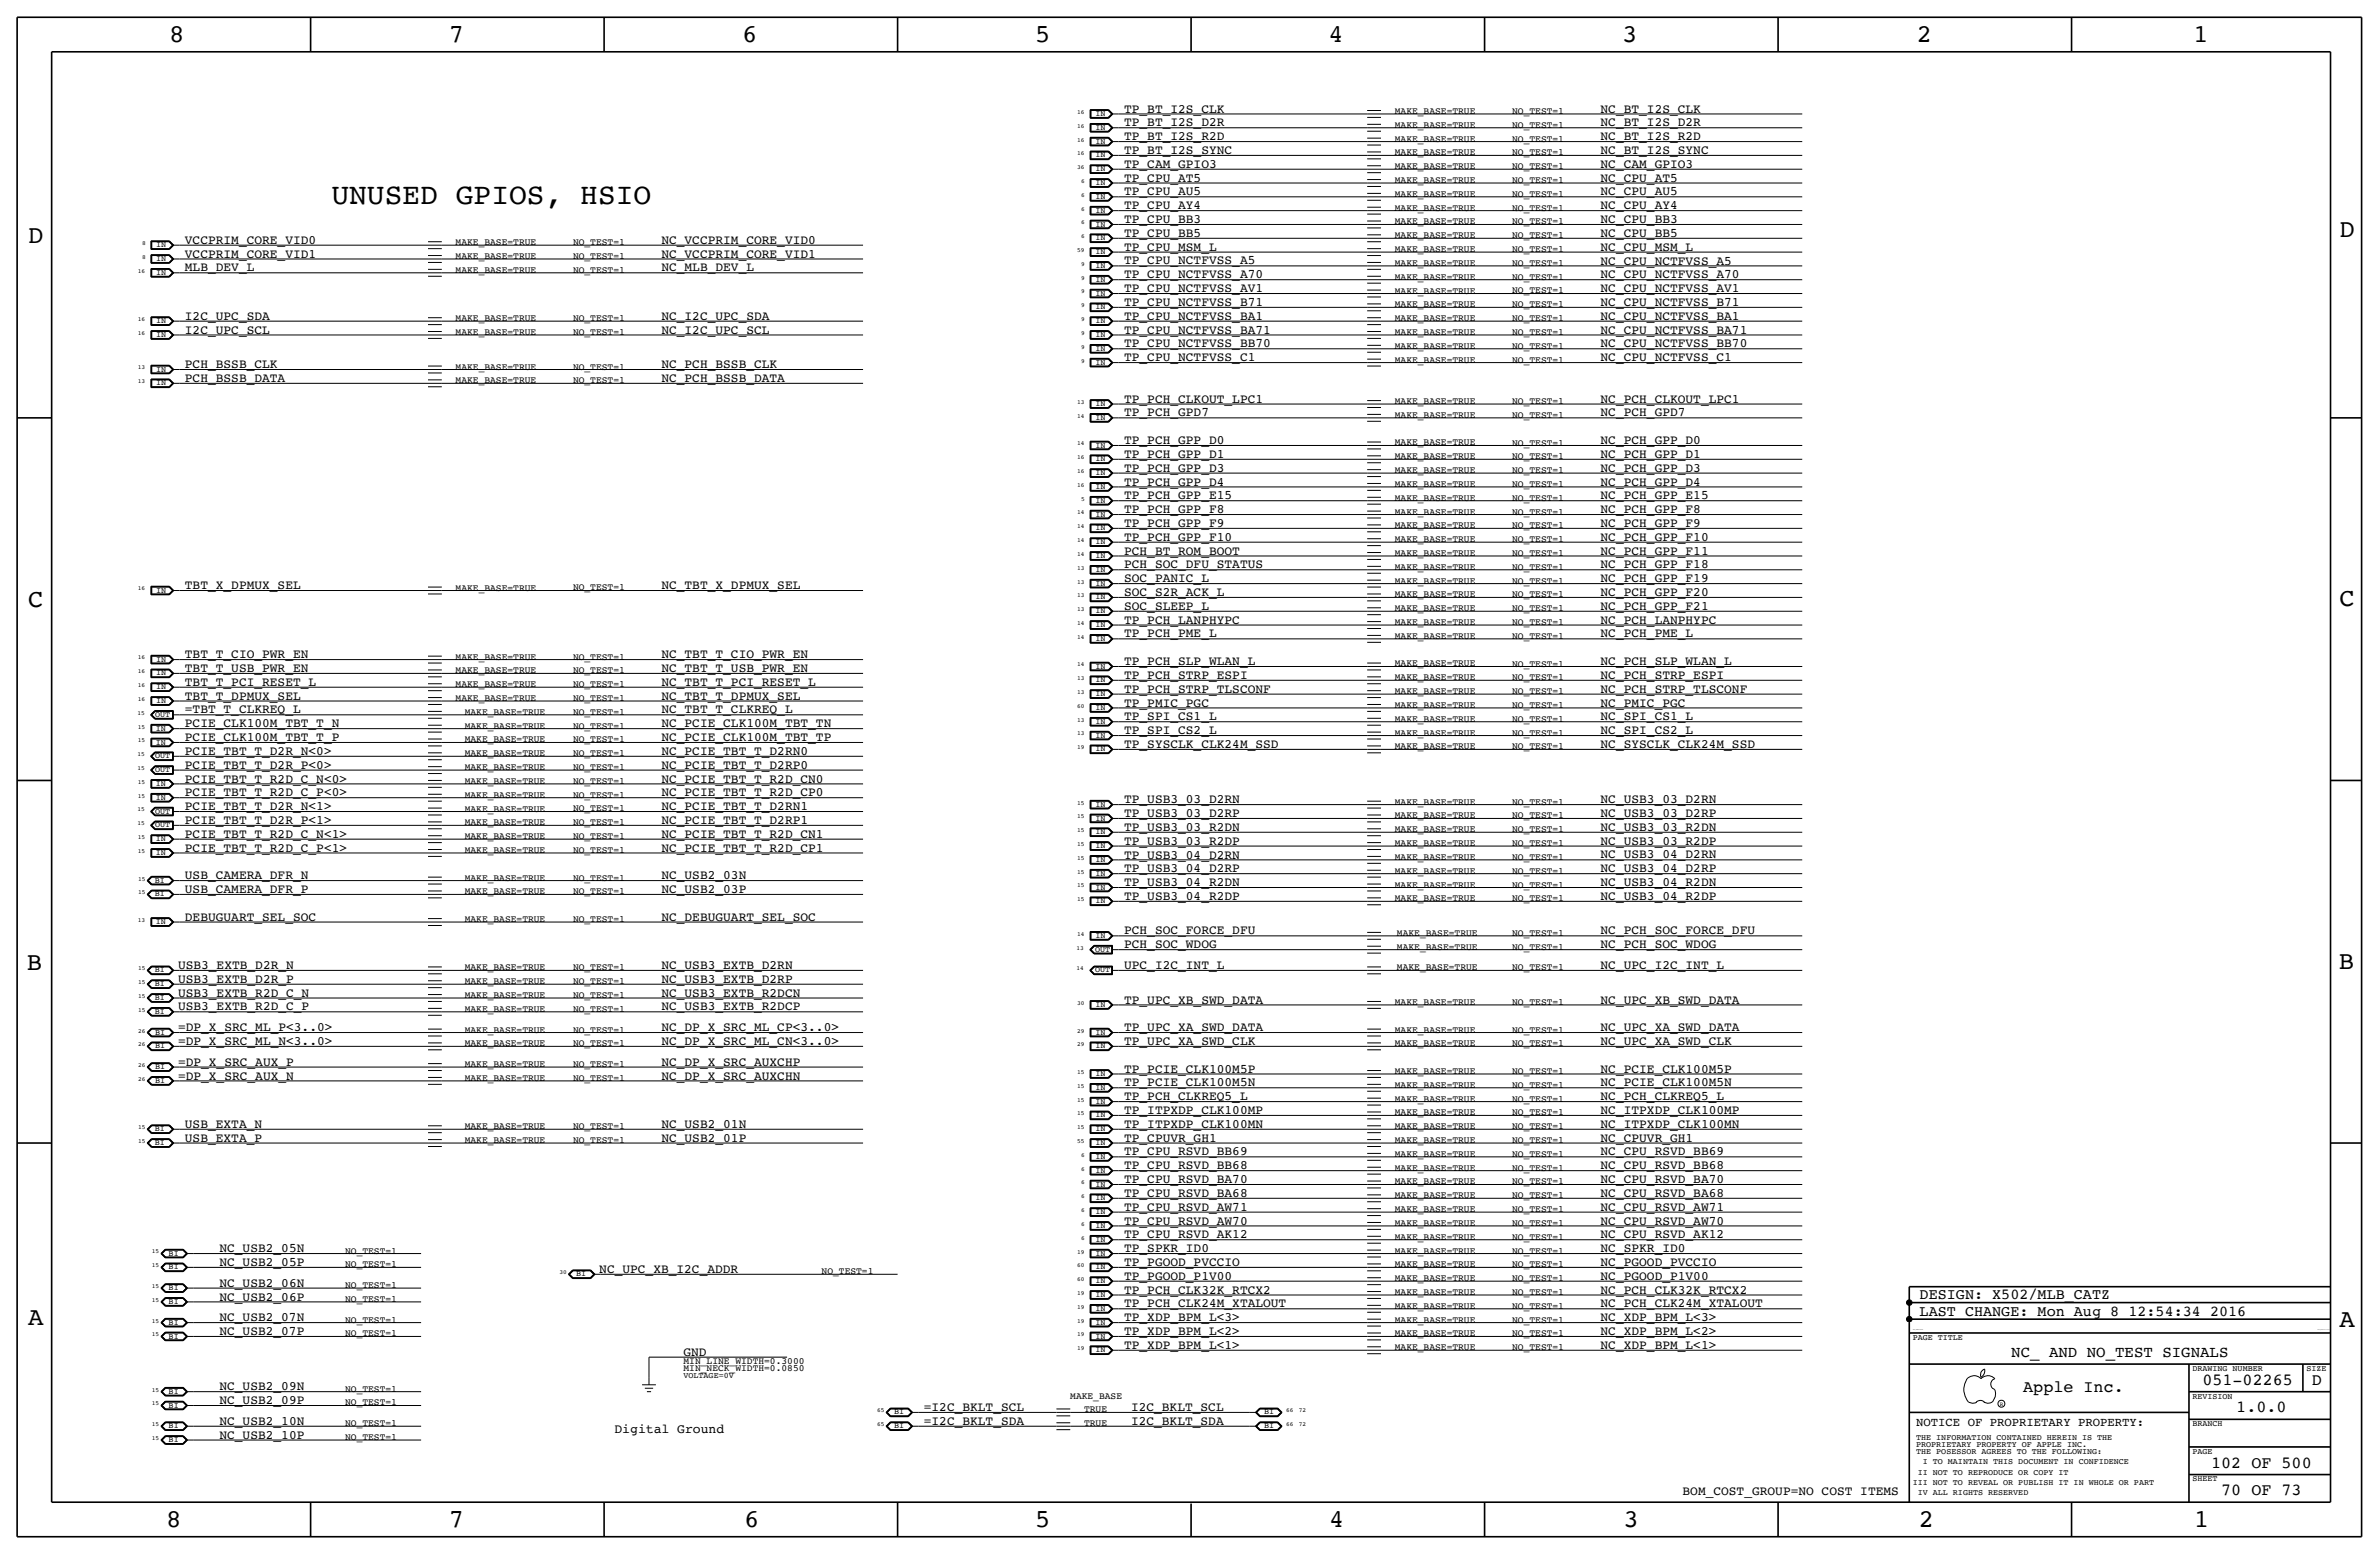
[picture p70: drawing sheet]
<svg xmlns="http://www.w3.org/2000/svg" width="875mm" height="572mm" viewBox="0 0 875 572" stroke-linecap="round" stroke-linejoin="round" font-family="sans-serif">
<defs><g id="words">
<text font-size="10.9" x="121.9" y="74.9">UNUSED GPIOS, HSIO</text>
<g font-size="9.4">
<text x="62.2" y="15.5">8</text>
<text x="165.1" y="15.5">7</text>
<text x="273" y="15.5">6</text>
<text x="380.7" y="15.5">5</text>
<text x="488.7" y="15.5">4</text>
<text x="596.6" y="15.5">3</text>
<text x="705" y="15.5">2</text>
<text x="806.6" y="15.5">1</text>
<text x="10.4" y="89.4">D</text>
<text x="860.5" y="87.1">D</text>
<text x="10.4" y="223.3">C</text>
<text x="860.5" y="222.8">C</text>
<text x="9.9" y="356.6">B</text>
<text x="860.2" y="356.4">B</text>
<text x="10.4" y="487.4">A</text>
<text x="860.5" y="488.2">A</text>
<text x="61.2" y="561.6">8</text>
<text x="165.1" y="561.6">7</text>
<text x="273.8" y="561.6">6</text>
<text x="380.7" y="561.6">5</text>
<text x="488.9" y="561.6">4</text>
<text x="597.1" y="561.6">3</text>
<text x="705.8" y="561.6">2</text>
<text x="806.9" y="561.6">1</text>
</g>
<g font-size="6.2">
<text x="810.1" y="509.3">051-02265</text>
<text x="850.3" y="509.3">D</text>
<text x="744.2" y="511.8">Apple Inc.</text>
<text x="822.6" y="519.4">1.0.0</text>
<text x="813.3" y="539.8">102 OF 500</text>
<text x="817" y="549.9">70 OF 73</text>
</g>
<text font-size="5.8" x="739.8" y="499.1">NC_ AND NO_TEST SIGNALS</text>
<g font-size="5.6">
<text x="706.1" y="477.8">DESIGN: X502/MLB_CATZ</text>
<text x="706.1" y="483.9">LAST CHANGE: Mon Aug 8 12:54:34 2016</text>
</g>
<text font-size="4.8" x="226" y="527">Digital Ground</text>
<g font-size="4.7">
<text x="413.5" y="41.4">TP_BT_I2S_CLK</text>
<text x="588.7" y="41.4">NC_BT_I2S_CLK</text>
<text x="413.5" y="46.5">TP_BT_I2S_D2R</text>
<text x="588.7" y="46.5">NC_BT_I2S_D2R</text>
<text x="413.5" y="51.6">TP_BT_I2S_R2D</text>
<text x="588.7" y="51.6">NC_BT_I2S_R2D</text>
<text x="413.5" y="56.6">TP_BT_I2S_SYNC</text>
<text x="588.7" y="56.6">NC_BT_I2S_SYNC</text>
<text x="413.5" y="61.7">TP_CAM_GPIO3</text>
<text x="588.7" y="61.7">NC_CAM_GPIO3</text>
<text x="413.5" y="71.9">TP_CPU_AU5</text>
<text x="413.5" y="66.8">TP_CPU_AT5</text>
<text x="588.7" y="66.8">NC_CPU_AT5</text>
<text x="588.7" y="71.9">NC_CPU_AU5</text>
<text x="413.5" y="77">TP_CPU_AY4</text>
<text x="588.7" y="77">NC_CPU_AY4</text>
<text x="413.5" y="82">TP_CPU_BB3</text>
<text x="588.7" y="82">NC_CPU_BB3</text>
<text x="68" y="89.7">VCCPRIM_CORE_VID0</text>
<text x="243.3" y="89.7">NC_VCCPRIM_CORE_VID0</text>
<text x="413.5" y="87.1">TP_CPU_BB5</text>
<text x="588.7" y="87.1">NC_CPU_BB5</text>
<text x="68" y="94.7">VCCPRIM_CORE_VID1</text>
<text x="243.3" y="94.7">NC_VCCPRIM_CORE_VID1</text>
<text x="413.5" y="92.2">TP_CPU_MSM_L</text>
<text x="588.7" y="92.2">NC_CPU_MSM_L</text>
<text x="68" y="99.8">MLB_DEV_L</text>
<text x="243.3" y="99.8">NC_MLB_DEV_L</text>
<text x="413.5" y="97.3">TP_CPU_NCTFVSS_A5</text>
<text x="588.7" y="97.3">NC_CPU_NCTFVSS_A5</text>
<text x="413.5" y="107.4">TP_CPU_NCTFVSS_AV1</text>
<text x="413.5" y="102.4">TP_CPU_NCTFVSS_A70</text>
<text x="588.7" y="102.4">NC_CPU_NCTFVSS_A70</text>
<text x="588.7" y="107.4">NC_CPU_NCTFVSS_AV1</text>
<text x="413.5" y="112.5">TP_CPU_NCTFVSS_B71</text>
<text x="588.7" y="112.5">NC_CPU_NCTFVSS_B71</text>
<text x="68" y="117.6">I2C_UPC_SDA</text>
<text x="243.3" y="117.6">NC_I2C_UPC_SDA</text>
<text x="413.5" y="117.6">TP_CPU_NCTFVSS_BA1</text>
<text x="588.7" y="117.6">NC_CPU_NCTFVSS_BA1</text>
<text x="68" y="122.7">I2C_UPC_SCL</text>
<text x="243.3" y="122.7">NC_I2C_UPC_SCL</text>
<text x="413.5" y="122.7">TP_CPU_NCTFVSS_BA71</text>
<text x="588.7" y="122.7">NC_CPU_NCTFVSS_BA71</text>
<text x="413.5" y="127.8">TP_CPU_NCTFVSS_BB70</text>
<text x="588.7" y="127.8">NC_CPU_NCTFVSS_BB70</text>
<text x="68" y="135.4">PCH_BSSB_CLK</text>
<text x="243.3" y="135.4">NC_PCH_BSSB_CLK</text>
<text x="413.5" y="132.8">TP_CPU_NCTFVSS_C1</text>
<text x="588.7" y="132.8">NC_CPU_NCTFVSS_C1</text>
<text x="68" y="140.5">PCH_BSSB_DATA</text>
<text x="243.3" y="140.5">NC_PCH_BSSB_DATA</text>
<text x="413.5" y="148.1">TP_PCH_CLKOUT_LPC1</text>
<text x="588.7" y="148.1">NC_PCH_CLKOUT_LPC1</text>
<text x="413.5" y="153.2">TP_PCH_GPD7</text>
<text x="588.7" y="153.2">NC_PCH_GPD7</text>
<text x="413.5" y="163.3">TP_PCH_GPP_D0</text>
<text x="588.7" y="163.3">NC_PCH_GPP_D0</text>
<text x="413.5" y="173.5">TP_PCH_GPP_D3</text>
<text x="413.5" y="168.4">TP_PCH_GPP_D1</text>
<text x="588.7" y="168.4">NC_PCH_GPP_D1</text>
<text x="588.7" y="173.5">NC_PCH_GPP_D3</text>
<text x="413.5" y="178.6">TP_PCH_GPP_D4</text>
<text x="588.7" y="178.6">NC_PCH_GPP_D4</text>
<text x="413.5" y="183.6">TP_PCH_GPP_E15</text>
<text x="588.7" y="183.6">NC_PCH_GPP_E15</text>
<text x="413.5" y="188.7">TP_PCH_GPP_F8</text>
<text x="588.7" y="188.7">NC_PCH_GPP_F8</text>
<text x="413.5" y="193.8">TP_PCH_GPP_F9</text>
<text x="588.7" y="193.8">NC_PCH_GPP_F9</text>
<text x="413.5" y="198.9">TP_PCH_GPP_F10</text>
<text x="413.5" y="204">PCH_BT_ROM_BOOT</text>
<text x="588.7" y="198.9">NC_PCH_GPP_F10</text>
<text x="588.7" y="204">NC_PCH_GPP_F11</text>
<text x="413.5" y="209">PCH_SOC_DFU_STATUS</text>
<text x="588.7" y="209">NC_PCH_GPP_F18</text>
<text x="413.5" y="214.1">SOC_PANIC_L</text>
<text x="588.7" y="214.1">NC_PCH_GPP_F19</text>
<text x="68" y="216.7">TBT_X_DPMUX_SEL</text>
<text x="243.3" y="216.7">NC_TBT_X_DPMUX_SEL</text>
<text x="413.5" y="219.2">SOC_S2R_ACK_L</text>
<text x="588.7" y="219.2">NC_PCH_GPP_F20</text>
<text x="413.5" y="224.3">SOC_SLEEP_L</text>
<text x="588.7" y="224.3">NC_PCH_GPP_F21</text>
<text x="413.5" y="229.4">TP_PCH_LANPHYPC</text>
<text x="588.7" y="229.4">NC_PCH_LANPHYPC</text>
<text x="413.5" y="234.4">TP_PCH_PME_L</text>
<text x="588.7" y="234.4">NC_PCH_PME_L</text>
<text x="68" y="242.1">TBT_T_CIO_PWR_EN</text>
<text x="243.3" y="242.1">NC_TBT_T_CIO_PWR_EN</text>
<text x="413.5" y="244.6">TP_PCH_SLP_WLAN_L</text>
<text x="588.7" y="244.6">NC_PCH_SLP_WLAN_L</text>
<text x="68" y="247.1">TBT_T_USB_PWR_EN</text>
<text x="243.3" y="247.1">NC_TBT_T_USB_PWR_EN</text>
<text x="413.5" y="249.7">TP_PCH_STRP_ESPI</text>
<text x="588.7" y="249.7">NC_PCH_STRP_ESPI</text>
<text x="68" y="257.3">TBT_T_DPMUX_SEL</text>
<text x="68" y="252.2">TBT_T_PCI_RESET_L</text>
<text x="243.3" y="252.2">NC_TBT_T_PCI_RESET_L</text>
<text x="243.3" y="257.3">NC_TBT_T_DPMUX_SEL</text>
<text x="413.5" y="254.8">TP_PCH_STRP_TLSCONF</text>
<text x="588.7" y="254.8">NC_PCH_STRP_TLSCONF</text>
<text x="68" y="262.4">=TBT_T_CLKREQ_L</text>
<text x="243.3" y="262.4">NC_TBT_T_CLKREQ_L</text>
<text x="413.5" y="259.8">TP_PMIC_PGC</text>
<text x="588.7" y="259.8">NC_PMIC_PGC</text>
<text x="68" y="267.5">PCIE_CLK100M_TBT_T_N</text>
<text x="243.3" y="267.5">NC_PCIE_CLK100M_TBT_TN</text>
<text x="413.5" y="264.9">TP_SPI_CS1_L</text>
<text x="588.7" y="264.9">NC_SPI_CS1_L</text>
<text x="68" y="272.5">PCIE_CLK100M_TBT_T_P</text>
<text x="243.3" y="272.5">NC_PCIE_CLK100M_TBT_TP</text>
<text x="413.5" y="275.1">TP_SYSCLK_CLK24M_SSD</text>
<text x="413.5" y="270">TP_SPI_CS2_L</text>
<text x="588.7" y="270">NC_SPI_CS2_L</text>
<text x="588.7" y="275.1">NC_SYSCLK_CLK24M_SSD</text>
<text x="68" y="277.6">PCIE_TBT_T_D2R_N&lt;0&gt;</text>
<text x="243.3" y="277.6">NC_PCIE_TBT_T_D2RN0</text>
<text x="68" y="287.8">PCIE_TBT_T_R2D_C_N&lt;0&gt;</text>
<text x="68" y="282.7">PCIE_TBT_T_D2R_P&lt;0&gt;</text>
<text x="243.3" y="282.7">NC_PCIE_TBT_T_D2RP0</text>
<text x="243.3" y="287.8">NC_PCIE_TBT_T_R2D_CN0</text>
<text x="68" y="292.9">PCIE_TBT_T_R2D_C_P&lt;0&gt;</text>
<text x="243.3" y="292.9">NC_PCIE_TBT_T_R2D_CP0</text>
<text x="68" y="297.9">PCIE_TBT_T_D2R_N&lt;1&gt;</text>
<text x="243.3" y="297.9">NC_PCIE_TBT_T_D2RN1</text>
<text x="413.5" y="295.4">TP_USB3_03_D2RN</text>
<text x="588.7" y="295.4">NC_USB3_03_D2RN</text>
<text x="68" y="303">PCIE_TBT_T_D2R_P&lt;1&gt;</text>
<text x="243.3" y="303">NC_PCIE_TBT_T_D2RP1</text>
<text x="413.5" y="300.5">TP_USB3_03_D2RP</text>
<text x="413.5" y="305.6">TP_USB3_03_R2DN</text>
<text x="588.7" y="305.6">NC_USB3_03_R2DN</text>
<text x="588.7" y="300.5">NC_USB3_03_D2RP</text>
<text x="68" y="308.1">PCIE_TBT_T_R2D_C_N&lt;1&gt;</text>
<text x="243.3" y="308.1">NC_PCIE_TBT_T_R2D_CN1</text>
<text x="413.5" y="310.6">TP_USB3_03_R2DP</text>
<text x="588.7" y="310.6">NC_USB3_03_R2DP</text>
<text x="68" y="313.2">PCIE_TBT_T_R2D_C_P&lt;1&gt;</text>
<text x="243.3" y="313.2">NC_PCIE_TBT_T_R2D_CP1</text>
<text x="413.5" y="315.7">TP_USB3_04_D2RN</text>
<text x="588.7" y="315.7">NC_USB3_04_D2RN</text>
<text x="68" y="323.4">USB_CAMERA_DFR_N</text>
<text x="243.3" y="323.3">NC_USB2_03N</text>
<text x="413.5" y="320.8">TP_USB3_04_D2RP</text>
<text x="588.7" y="320.8">NC_USB3_04_D2RP</text>
<text x="68" y="328.4">USB_CAMERA_DFR_P</text>
<text x="243.3" y="328.4">NC_USB2_03P</text>
<text x="413.5" y="325.9">TP_USB3_04_R2DN</text>
<text x="588.7" y="325.9">NC_USB3_04_R2DN</text>
<text x="413.5" y="331">TP_USB3_04_R2DP</text>
<text x="588.7" y="331">NC_USB3_04_R2DP</text>
<text x="68" y="338.6">DEBUGUART_SEL_SOC</text>
<text x="243.3" y="338.6">NC_DEBUGUART_SEL_SOC</text>
<text x="413.5" y="343.7">PCH_SOC_FORCE_DFU</text>
<text x="588.7" y="343.7">NC_PCH_SOC_FORCE_DFU</text>
<text x="413.5" y="348.7">PCH_SOC_WDOG</text>
<text x="588.7" y="348.7">NC_PCH_SOC_WDOG</text>
<text x="65.5" y="356.4">USB3_EXTB_D2R_N</text>
<text x="243.3" y="356.4">NC_USB3_EXTB_D2RN</text>
<text x="413.5" y="356.4">UPC_I2C_INT_L</text>
<text x="588.7" y="356.4">NC_UPC_I2C_INT_L</text>
<text x="65.5" y="361.4">USB3_EXTB_D2R_P</text>
<text x="243.3" y="361.4">NC_USB3_EXTB_D2RP</text>
<text x="65.5" y="366.5">USB3_EXTB_R2D_C_N</text>
<text x="65.5" y="371.6">USB3_EXTB_R2D_C_P</text>
<text x="243.3" y="371.6">NC_USB3_EXTB_R2DCP</text>
<text x="243.3" y="366.5">NC_USB3_EXTB_R2DCN</text>
<text x="413.5" y="369.1">TP_UPC_XB_SWD_DATA</text>
<text x="588.7" y="369.1">NC_UPC_XB_SWD_DATA</text>
<text x="65.5" y="379.2">=DP_X_SRC_ML_P&lt;3..0&gt;</text>
<text x="243.3" y="379.2">NC_DP_X_SRC_ML_CP&lt;3..0&gt;</text>
<text x="413.5" y="379.2">TP_UPC_XA_SWD_DATA</text>
<text x="588.7" y="379.2">NC_UPC_XA_SWD_DATA</text>
<text x="65.5" y="384.3">=DP_X_SRC_ML_N&lt;3..0&gt;</text>
<text x="243.3" y="384.3">NC_DP_X_SRC_ML_CN&lt;3..0&gt;</text>
<text x="413.5" y="384.3">TP_UPC_XA_SWD_CLK</text>
<text x="588.7" y="384.3">NC_UPC_XA_SWD_CLK</text>
<text x="65.5" y="391.9">=DP_X_SRC_AUX_P</text>
<text x="243.3" y="391.9">NC_DP_X_SRC_AUXCHP</text>
<text x="413.5" y="394.5">TP_PCIE_CLK100M5P</text>
<text x="588.7" y="394.5">NC_PCIE_CLK100M5P</text>
<text x="65.5" y="397">=DP_X_SRC_AUX_N</text>
<text x="243.3" y="397">NC_DP_X_SRC_AUXCHN</text>
<text x="413.5" y="399.5">TP_PCIE_CLK100M5N</text>
<text x="588.7" y="399.5">NC_PCIE_CLK100M5N</text>
<text x="413.5" y="404.6">TP_PCH_CLKREQ5_L</text>
<text x="588.7" y="404.6">NC_PCH_CLKREQ5_L</text>
<text x="413.5" y="409.7">TP_ITPXDP_CLK100MP</text>
<text x="588.7" y="409.7">NC_ITPXDP_CLK100MP</text>
<text x="68" y="419.9">USB_EXTA_P</text>
<text x="68" y="414.8">USB_EXTA_N</text>
<text x="243.3" y="414.8">NC_USB2_01N</text>
<text x="243.3" y="419.9">NC_USB2_01P</text>
<text x="413.5" y="419.9">TP_CPUVR_GH1</text>
<text x="413.5" y="414.8">TP_ITPXDP_CLK100MN</text>
<text x="588.7" y="419.9">NC_CPUVR_GH1</text>
<text x="588.7" y="414.8">NC_ITPXDP_CLK100MN</text>
<text x="413.5" y="424.9">TP_CPU_RSVD_BB69</text>
<text x="588.7" y="424.9">NC_CPU_RSVD_BB69</text>
<text x="413.5" y="430">TP_CPU_RSVD_BB68</text>
<text x="588.7" y="430">NC_CPU_RSVD_BB68</text>
<text x="413.5" y="435.1">TP_CPU_RSVD_BA70</text>
<text x="588.7" y="435.1">NC_CPU_RSVD_BA70</text>
<text x="413.5" y="440.2">TP_CPU_RSVD_BA68</text>
<text x="588.7" y="440.2">NC_CPU_RSVD_BA68</text>
<text x="413.5" y="445.3">TP_CPU_RSVD_AW71</text>
<text x="588.7" y="445.3">NC_CPU_RSVD_AW71</text>
<text x="413.5" y="455.4">TP_CPU_RSVD_AK12</text>
<text x="413.5" y="450.3">TP_CPU_RSVD_AW70</text>
<text x="588.7" y="450.3">NC_CPU_RSVD_AW70</text>
<text x="588.7" y="455.4">NC_CPU_RSVD_AK12</text>
<text x="80.7" y="460.5">NC_USB2_05N</text>
<text x="413.5" y="460.5">TP_SPKR_ID0</text>
<text x="588.7" y="460.5">NC_SPKR_ID0</text>
<text x="80.7" y="465.6">NC_USB2_05P</text>
<text x="413.5" y="465.6">TP_PGOOD_PVCCIO</text>
<text x="588.7" y="465.6">NC_PGOOD_PVCCIO</text>
<text x="80.7" y="473.2">NC_USB2_06N</text>
<text x="220.4" y="468.1">NC_UPC_XB_I2C_ADDR</text>
<text x="413.5" y="470.7">TP_PGOOD_P1V00</text>
<text x="588.7" y="470.7">NC_PGOOD_P1V00</text>
<text x="80.7" y="478.3">NC_USB2_06P</text>
<text x="413.5" y="475.7">TP_PCH_CLK32K_RTCX2</text>
<text x="588.7" y="475.7">NC_PCH_CLK32K_RTCX2</text>
<text x="80.7" y="485.9">NC_USB2_07N</text>
<text x="413.5" y="480.8">TP_PCH_CLK24M_XTALOUT</text>
<text x="413.5" y="485.9">TP_XDP_BPM_L&lt;3&gt;</text>
<text x="588.7" y="480.8">NC_PCH_CLK24M_XTALOUT</text>
<text x="588.7" y="485.9">NC_XDP_BPM_L&lt;3&gt;</text>
<text x="80.7" y="491">NC_USB2_07P</text>
<text x="413.5" y="491">TP_XDP_BPM_L&lt;2&gt;</text>
<text x="588.7" y="491">NC_XDP_BPM_L&lt;2&gt;</text>
<text x="413.5" y="496.1">TP_XDP_BPM_L&lt;1&gt;</text>
<text x="588.7" y="496.1">NC_XDP_BPM_L&lt;1&gt;</text>
<text x="251.4" y="498.6">GND</text>
<text x="80.7" y="511.3">NC_USB2_09N</text>
<text x="80.7" y="516.4">NC_USB2_09P</text>
<text x="339.8" y="518.9">=I2C_BKLT_SCL</text>
<text x="416" y="518.9">I2C_BKLT_SCL</text>
<text x="80.7" y="524">NC_USB2_10N</text>
<text x="339.8" y="524">=I2C_BKLT_SDA</text>
<text x="416" y="524">I2C_BKLT_SDA</text>
<text x="80.7" y="529.1">NC_USB2_10P</text>
<text x="618.9" y="549.9">BOM_COST_GROUP=NO COST ITEMS</text>
</g>
<text font-size="4.5" x="704.8" y="524.5">NOTICE OF PROPRIETARY PROPERTY:</text>
<g font-size="3.5">
<text x="513" y="41.9">MAKE_BASE=TRUE</text>
<text x="556.2" y="41.9">NO_TEST=1</text>
<text x="513" y="47">MAKE_BASE=TRUE</text>
<text x="556.2" y="47">NO_TEST=1</text>
<text x="513" y="52.1">MAKE_BASE=TRUE</text>
<text x="556.2" y="52">NO_TEST=1</text>
<text x="513" y="57.2">MAKE_BASE=TRUE</text>
<text x="556.2" y="57.1">NO_TEST=1</text>
<text x="513" y="62.2">MAKE_BASE=TRUE</text>
<text x="556.2" y="62.2">NO_TEST=1</text>
<text x="513" y="67.3">MAKE_BASE=TRUE</text>
<text x="556.2" y="67.3">NO_TEST=1</text>
<text x="513" y="72.4">MAKE_BASE=TRUE</text>
<text x="513" y="77.5">MAKE_BASE=TRUE</text>
<text x="556.2" y="72.4">NO_TEST=1</text>
<text x="556.2" y="77.4">NO_TEST=1</text>
<text x="513" y="82.6">MAKE_BASE=TRUE</text>
<text x="556.2" y="82.5">NO_TEST=1</text>
<text x="513" y="87.6">MAKE_BASE=TRUE</text>
<text x="556.2" y="87.6">NO_TEST=1</text>
<text x="167.6" y="95.3">MAKE_BASE=TRUE</text>
<text x="167.6" y="90.2">MAKE_BASE=TRUE</text>
<text x="210.8" y="95.3">NO_TEST=1</text>
<text x="210.8" y="90.2">NO_TEST=1</text>
<text x="513" y="92.7">MAKE_BASE=TRUE</text>
<text x="556.2" y="92.7">NO_TEST=1</text>
<text x="167.6" y="100.3">MAKE_BASE=TRUE</text>
<text x="210.8" y="100.3">NO_TEST=1</text>
<text x="513" y="97.8">MAKE_BASE=TRUE</text>
<text x="556.2" y="97.8">NO_TEST=1</text>
<text x="513" y="102.9">MAKE_BASE=TRUE</text>
<text x="513" y="108">MAKE_BASE=TRUE</text>
<text x="556.2" y="102.8">NO_TEST=1</text>
<text x="556.2" y="107.9">NO_TEST=1</text>
<text x="513" y="113">MAKE_BASE=TRUE</text>
<text x="556.2" y="113">NO_TEST=1</text>
<text x="167.6" y="118.1">MAKE_BASE=TRUE</text>
<text x="210.8" y="118.1">NO_TEST=1</text>
<text x="513" y="118.1">MAKE_BASE=TRUE</text>
<text x="556.2" y="118.1">NO_TEST=1</text>
<text x="167.6" y="123.2">MAKE_BASE=TRUE</text>
<text x="210.8" y="123.2">NO_TEST=1</text>
<text x="513" y="123.2">MAKE_BASE=TRUE</text>
<text x="556.2" y="123.2">NO_TEST=1</text>
<text x="513" y="128.3">MAKE_BASE=TRUE</text>
<text x="556.2" y="128.3">NO_TEST=1</text>
<text x="167.6" y="135.9">MAKE_BASE=TRUE</text>
<text x="210.8" y="135.9">NO_TEST=1</text>
<text x="513" y="133.4">MAKE_BASE=TRUE</text>
<text x="556.2" y="133.3">NO_TEST=1</text>
<text x="167.6" y="141">MAKE_BASE=TRUE</text>
<text x="210.8" y="141">NO_TEST=1</text>
<text x="513" y="148.6">MAKE_BASE=TRUE</text>
<text x="556.2" y="148.6">NO_TEST=1</text>
<text x="513" y="153.7">MAKE_BASE=TRUE</text>
<text x="556.2" y="153.7">NO_TEST=1</text>
<text x="513" y="163.8">MAKE_BASE=TRUE</text>
<text x="556.2" y="163.8">NO_TEST=1</text>
<text x="513" y="168.9">MAKE_BASE=TRUE</text>
<text x="513" y="174">MAKE_BASE=TRUE</text>
<text x="556.2" y="168.9">NO_TEST=1</text>
<text x="556.2" y="174">NO_TEST=1</text>
<text x="513" y="179.1">MAKE_BASE=TRUE</text>
<text x="556.2" y="179.1">NO_TEST=1</text>
<text x="513" y="184.2">MAKE_BASE=TRUE</text>
<text x="556.2" y="184.1">NO_TEST=1</text>
<text x="513" y="189.2">MAKE_BASE=TRUE</text>
<text x="556.2" y="189.2">NO_TEST=1</text>
<text x="513" y="194.3">MAKE_BASE=TRUE</text>
<text x="556.2" y="194.3">NO_TEST=1</text>
<text x="513" y="199.4">MAKE_BASE=TRUE</text>
<text x="556.2" y="199.4">NO_TEST=1</text>
<text x="513" y="204.5">MAKE_BASE=TRUE</text>
<text x="513" y="209.6">MAKE_BASE=TRUE</text>
<text x="556.2" y="204.5">NO_TEST=1</text>
<text x="556.2" y="209.6">NO_TEST=1</text>
<text x="513" y="214.6">MAKE_BASE=TRUE</text>
<text x="556.2" y="214.6">NO_TEST=1</text>
<text x="167.6" y="217.2">MAKE_BASE=TRUE</text>
<text x="210.8" y="217.2">NO_TEST=1</text>
<text x="513" y="219.7">MAKE_BASE=TRUE</text>
<text x="556.2" y="219.7">NO_TEST=1</text>
<text x="513" y="224.8">MAKE_BASE=TRUE</text>
<text x="556.2" y="224.8">NO_TEST=1</text>
<text x="513" y="229.9">MAKE_BASE=TRUE</text>
<text x="556.2" y="229.9">NO_TEST=1</text>
<text x="513" y="235">MAKE_BASE=TRUE</text>
<text x="556.2" y="235">NO_TEST=1</text>
<text x="167.6" y="242.6">MAKE_BASE=TRUE</text>
<text x="210.8" y="242.6">NO_TEST=1</text>
<text x="513" y="245.1">MAKE_BASE=TRUE</text>
<text x="556.2" y="245.1">NO_TEST=1</text>
<text x="167.6" y="247.7">MAKE_BASE=TRUE</text>
<text x="210.8" y="247.6">NO_TEST=1</text>
<text x="513" y="250.2">MAKE_BASE=TRUE</text>
<text x="556.2" y="250.2">NO_TEST=1</text>
<text x="167.6" y="252.7">MAKE_BASE=TRUE</text>
<text x="167.6" y="257.8">MAKE_BASE=TRUE</text>
<text x="210.8" y="257.8">NO_TEST=1</text>
<text x="210.8" y="252.7">NO_TEST=1</text>
<text x="513" y="255.3">MAKE_BASE=TRUE</text>
<text x="556.2" y="255.3">NO_TEST=1</text>
<text x="170.9" y="262.9">MAKE_BASE=TRUE</text>
<text x="210.8" y="262.9">NO_TEST=1</text>
<text x="513" y="260.4">MAKE_BASE=TRUE</text>
<text x="556.2" y="260.4">NO_TEST=1</text>
<text x="170.9" y="268">MAKE_BASE=TRUE</text>
<text x="210.8" y="268">NO_TEST=1</text>
<text x="513" y="265.4">MAKE_BASE=TRUE</text>
<text x="556.2" y="265.4">NO_TEST=1</text>
<text x="170.9" y="273.1">MAKE_BASE=TRUE</text>
<text x="210.8" y="273">NO_TEST=1</text>
<text x="513" y="270.5">MAKE_BASE=TRUE</text>
<text x="513" y="275.6">MAKE_BASE=TRUE</text>
<text x="556.2" y="270.5">NO_TEST=1</text>
<text x="556.2" y="275.6">NO_TEST=1</text>
<text x="170.9" y="278.1">MAKE_BASE=TRUE</text>
<text x="210.8" y="278.1">NO_TEST=1</text>
<text x="170.9" y="283.2">MAKE_BASE=TRUE</text>
<text x="210.8" y="283.2">NO_TEST=1</text>
<text x="170.9" y="293.4">MAKE_BASE=TRUE</text>
<text x="170.9" y="288.3">MAKE_BASE=TRUE</text>
<text x="210.8" y="293.3">NO_TEST=1</text>
<text x="210.8" y="288.3">NO_TEST=1</text>
<text x="170.9" y="298.5">MAKE_BASE=TRUE</text>
<text x="210.8" y="298.4">NO_TEST=1</text>
<text x="513" y="295.9">MAKE_BASE=TRUE</text>
<text x="556.2" y="295.9">NO_TEST=1</text>
<text x="170.9" y="303.5">MAKE_BASE=TRUE</text>
<text x="210.8" y="303.5">NO_TEST=1</text>
<text x="513" y="301">MAKE_BASE=TRUE</text>
<text x="556.2" y="301">NO_TEST=1</text>
<text x="170.9" y="308.6">MAKE_BASE=TRUE</text>
<text x="210.8" y="308.6">NO_TEST=1</text>
<text x="513" y="311.2">MAKE_BASE=TRUE</text>
<text x="513" y="306.1">MAKE_BASE=TRUE</text>
<text x="556.2" y="311.1">NO_TEST=1</text>
<text x="556.2" y="306.1">NO_TEST=1</text>
<text x="170.9" y="313.7">MAKE_BASE=TRUE</text>
<text x="210.8" y="313.7">NO_TEST=1</text>
<text x="513" y="316.2">MAKE_BASE=TRUE</text>
<text x="556.2" y="316.2">NO_TEST=1</text>
<text x="170.9" y="323.9">MAKE_BASE=TRUE</text>
<text x="210.8" y="323.9">NO_TEST=1</text>
<text x="513" y="321.3">MAKE_BASE=TRUE</text>
<text x="556.2" y="321.3">NO_TEST=1</text>
<text x="170.9" y="328.9">MAKE_BASE=TRUE</text>
<text x="210.8" y="328.9">NO_TEST=1</text>
<text x="513" y="326.4">MAKE_BASE=TRUE</text>
<text x="556.2" y="326.4">NO_TEST=1</text>
<text x="513" y="331.5">MAKE_BASE=TRUE</text>
<text x="556.2" y="331.5">NO_TEST=1</text>
<text x="170.9" y="339.1">MAKE_BASE=TRUE</text>
<text x="210.8" y="339.1">NO_TEST=1</text>
<text x="513.8" y="344.2">MAKE_BASE=TRUE</text>
<text x="556.2" y="344.2">NO_TEST=1</text>
<text x="513.8" y="349.2">MAKE_BASE=TRUE</text>
<text x="556.2" y="349.3">NO_TEST=1</text>
<text x="170.9" y="356.9">MAKE_BASE=TRUE</text>
<text x="210.8" y="356.9">NO_TEST=1</text>
<text x="513.8" y="356.9">MAKE_BASE=TRUE</text>
<text x="556.2" y="356.9">NO_TEST=1</text>
<text x="170.9" y="362">MAKE_BASE=TRUE</text>
<text x="210.8" y="362">NO_TEST=1</text>
<text x="170.9" y="367">MAKE_BASE=TRUE</text>
<text x="210.8" y="367">NO_TEST=1</text>
<text x="513" y="369.6">MAKE_BASE=TRUE</text>
<text x="556.2" y="369.6">NO_TEST=1</text>
<text x="170.9" y="372.1">MAKE_BASE=TRUE</text>
<text x="210.8" y="372.1">NO_TEST=1</text>
<text x="170.9" y="379.7">MAKE_BASE=TRUE</text>
<text x="210.8" y="379.7">NO_TEST=1</text>
<text x="513" y="379.7">MAKE_BASE=TRUE</text>
<text x="556.2" y="379.7">NO_TEST=1</text>
<text x="170.9" y="384.8">MAKE_BASE=TRUE</text>
<text x="210.8" y="384.8">NO_TEST=1</text>
<text x="513" y="384.8">MAKE_BASE=TRUE</text>
<text x="556.2" y="384.8">NO_TEST=1</text>
<text x="170.9" y="392.4">MAKE_BASE=TRUE</text>
<text x="210.8" y="392.4">NO_TEST=1</text>
<text x="513" y="395">MAKE_BASE=TRUE</text>
<text x="556.2" y="395">NO_TEST=1</text>
<text x="170.9" y="397.5">MAKE_BASE=TRUE</text>
<text x="210.8" y="397.5">NO_TEST=1</text>
<text x="513" y="400.1">MAKE_BASE=TRUE</text>
<text x="556.2" y="400">NO_TEST=1</text>
<text x="513" y="405.1">MAKE_BASE=TRUE</text>
<text x="556.2" y="405.1">NO_TEST=1</text>
<text x="513" y="410.2">MAKE_BASE=TRUE</text>
<text x="556.2" y="410.2">NO_TEST=1</text>
<text x="170.9" y="415.3">MAKE_BASE=TRUE</text>
<text x="210.8" y="415.3">NO_TEST=1</text>
<text x="513" y="415.3">MAKE_BASE=TRUE</text>
<text x="556.2" y="415.3">NO_TEST=1</text>
<text x="170.9" y="420.4">MAKE_BASE=TRUE</text>
<text x="210.8" y="420.4">NO_TEST=1</text>
<text x="513" y="425.5">MAKE_BASE=TRUE</text>
<text x="513" y="420.4">MAKE_BASE=TRUE</text>
<text x="556.2" y="425.4">NO_TEST=1</text>
<text x="556.2" y="420.4">NO_TEST=1</text>
<text x="513" y="430.5">MAKE_BASE=TRUE</text>
<text x="556.2" y="430.5">NO_TEST=1</text>
<text x="513" y="435.6">MAKE_BASE=TRUE</text>
<text x="556.2" y="435.6">NO_TEST=1</text>
<text x="513" y="440.7">MAKE_BASE=TRUE</text>
<text x="556.2" y="440.7">NO_TEST=1</text>
<text x="513" y="445.8">MAKE_BASE=TRUE</text>
<text x="556.2" y="445.8">NO_TEST=1</text>
<text x="513" y="450.9">MAKE_BASE=TRUE</text>
<text x="513" y="455.9">MAKE_BASE=TRUE</text>
<text x="556.2" y="450.9">NO_TEST=1</text>
<text x="556.2" y="455.9">NO_TEST=1</text>
<text x="126.9" y="461">NO_TEST=1</text>
<text x="513" y="461">MAKE_BASE=TRUE</text>
<text x="556.2" y="461">NO_TEST=1</text>
<text x="126.9" y="466.1">NO_TEST=1</text>
<text x="513" y="466.1">MAKE_BASE=TRUE</text>
<text x="556.2" y="466.1">NO_TEST=1</text>
<text x="126.9" y="473.7">NO_TEST=1</text>
<text x="302.2" y="468.6">NO_TEST=1</text>
<text x="513" y="471.2">MAKE_BASE=TRUE</text>
<text x="556.2" y="471.2">NO_TEST=1</text>
<text x="126.9" y="478.8">NO_TEST=1</text>
<text x="513" y="476.2">MAKE_BASE=TRUE</text>
<text x="556.2" y="476.3">NO_TEST=1</text>
<text x="513" y="481.3">MAKE_BASE=TRUE</text>
<text x="556.2" y="481.3">NO_TEST=1</text>
<text x="126.9" y="486.4">NO_TEST=1</text>
<text x="126.9" y="491.5">NO_TEST=1</text>
<text x="513" y="491.5">MAKE_BASE=TRUE</text>
<text x="513" y="486.4">MAKE_BASE=TRUE</text>
<text x="556.2" y="491.5">NO_TEST=1</text>
<text x="556.2" y="486.4">NO_TEST=1</text>
<text x="513" y="496.6">MAKE_BASE=TRUE</text>
<text x="556.2" y="496.6">NO_TEST=1</text>
<text x="251.4" y="501.7">MIN_LINE_WIDTH=0.3000</text>
<text x="251.4" y="504.2">MIN_NECK_WIDTH=0.0850</text>
<text x="126.9" y="511.8">NO_TEST=1</text>
<text x="393.6" y="514.4">MAKE_BASE</text>
<text x="126.9" y="516.9">NO_TEST=1</text>
<text x="398.7" y="519.2">TRUE</text>
<text x="126.9" y="524.5">NO_TEST=1</text>
<text x="398.7" y="524.3">TRUE</text>
<text x="126.9" y="529.6">NO_TEST=1</text>
</g>
<g font-size="3.1">
<text x="402.9" y="47.8">IN</text>
<text x="402.9" y="42.7">IN</text>
<text x="402.9" y="52.8">IN</text>
<text x="402.9" y="57.9">IN</text>
<text x="402.9" y="63">IN</text>
<text x="402.9" y="68.1">IN</text>
<text x="402.9" y="73.2">IN</text>
<text x="402.9" y="78.2">IN</text>
<text x="402.9" y="83.3">IN</text>
<text x="402.9" y="88.4">IN</text>
<text x="57.5" y="90.9">IN</text>
<text x="402.9" y="93.5">IN</text>
<text x="57.5" y="101.1">IN</text>
<text x="57.5" y="96">IN</text>
<text x="402.9" y="98.6">IN</text>
<text x="402.9" y="103.6">IN</text>
<text x="402.9" y="108.7">IN</text>
<text x="402.9" y="113.8">IN</text>
<text x="57.5" y="118.9">IN</text>
<text x="402.9" y="118.9">IN</text>
<text x="57.5" y="124">IN</text>
<text x="402.9" y="124">IN</text>
<text x="402.9" y="129">IN</text>
<text x="57.5" y="136.7">IN</text>
<text x="402.9" y="134.1">IN</text>
<text x="57.5" y="141.7">IN</text>
<text x="402.9" y="149.4">IN</text>
<text x="402.9" y="154.4">IN</text>
<text x="402.9" y="164.6">IN</text>
<text x="402.9" y="169.7">IN</text>
<text x="402.9" y="174.8">IN</text>
<text x="402.9" y="179.8">IN</text>
<text x="402.9" y="184.9">IN</text>
<text x="402.9" y="190">IN</text>
<text x="402.9" y="195.1">IN</text>
<text x="402.9" y="200.2">IN</text>
<text x="402.9" y="205.2">IN</text>
<text x="402.9" y="210.3">IN</text>
<text x="402.9" y="215.4">IN</text>
<text x="57.5" y="217.9">IN</text>
<text x="402.9" y="220.5">IN</text>
<text x="402.9" y="225.6">IN</text>
<text x="402.9" y="230.6">IN</text>
<text x="402.9" y="235.7">IN</text>
<text x="57.5" y="243.3">IN</text>
<text x="402.9" y="245.9">IN</text>
<text x="57.5" y="248.4">IN</text>
<text x="402.9" y="251">IN</text>
<text x="57.5" y="253.5">IN</text>
<text x="402.9" y="256">IN</text>
<text x="57.1" y="263.7">OUT</text>
<text x="57.5" y="258.6">IN</text>
<text x="402.9" y="261.1">IN</text>
<text x="57.4" y="268.7">IN</text>
<text x="402.9" y="266.2">IN</text>
<text x="57.4" y="273.8">IN</text>
<text x="402.9" y="271.3">IN</text>
<text x="57.1" y="278.9">OUT</text>
<text x="402.9" y="276.4">IN</text>
<text x="57.1" y="284">OUT</text>
<text x="57.4" y="289.1">IN</text>
<text x="57.1" y="299.2">OUT</text>
<text x="57.4" y="294.1">IN</text>
<text x="402.9" y="296.7">IN</text>
<text x="57.1" y="304.3">OUT</text>
<text x="402.9" y="301.8">IN</text>
<text x="57.4" y="309.4">IN</text>
<text x="402.9" y="306.8">IN</text>
<text x="402.9" y="311.9">IN</text>
<text x="57.4" y="314.5">IN</text>
<text x="402.9" y="317">IN</text>
<text x="402.9" y="322.1">IN</text>
<text x="57" y="329.7">BI</text>
<text x="57" y="324.6">BI</text>
<text x="402.9" y="327.2">IN</text>
<text x="402.9" y="332.2">IN</text>
<text x="57.4" y="339.9">IN</text>
<text x="402.9" y="344.9">IN</text>
<text x="402.8" y="350">OUT</text>
<text x="57" y="357.6">BI</text>
<text x="402.8" y="357.6">OUT</text>
<text x="57" y="362.7">BI</text>
<text x="57" y="367.8">BI</text>
<text x="402.9" y="370.3">IN</text>
<text x="57" y="372.9">BI</text>
<text x="57.1" y="380.5">BI</text>
<text x="402.9" y="380.5">IN</text>
<text x="57.1" y="385.6">BI</text>
<text x="402.9" y="385.6">IN</text>
<text x="57.1" y="393.2">BI</text>
<text x="402.9" y="395.7">IN</text>
<text x="57.1" y="398.3">BI</text>
<text x="402.9" y="400.8">IN</text>
<text x="402.9" y="405.9">IN</text>
<text x="402.9" y="411">IN</text>
<text x="57" y="416.1">BI</text>
<text x="402.9" y="416.1">IN</text>
<text x="57" y="421.1">BI</text>
<text x="402.9" y="421.1">IN</text>
<text x="402.9" y="426.2">IN</text>
<text x="402.9" y="431.3">IN</text>
<text x="402.9" y="436.4">IN</text>
<text x="402.9" y="441.5">IN</text>
<text x="402.9" y="446.5">IN</text>
<text x="402.9" y="451.6">IN</text>
<text x="62" y="461.8">BI</text>
<text x="402.9" y="456.7">IN</text>
<text x="402.9" y="461.8">IN</text>
<text x="62" y="466.9">BI</text>
<text x="402.9" y="466.9">IN</text>
<text x="211.9" y="469.4">BI</text>
<text x="402.9" y="471.9">IN</text>
<text x="62" y="479.6">BI</text>
<text x="62" y="474.5">BI</text>
<text x="402.9" y="477">IN</text>
<text x="402.9" y="482.1">IN</text>
<text x="62" y="487.2">BI</text>
<text x="402.9" y="487.2">IN</text>
<text x="62" y="492.3">BI</text>
<text x="402.9" y="492.3">IN</text>
<text x="402.9" y="497.3">IN</text>
<text x="703.5" y="492.8">PAGE TITLE</text>
<text x="251.4" y="506.7">VOLTAGE=0V</text>
<text x="806.4" y="504.2">DRAWING NUMBER</text>
<text x="848.3" y="504.2">SIZE</text>
<text x="62" y="512.6">BI</text>
<text x="806.4" y="514.3">REVISION</text>
<text x="62" y="517.7">BI</text>
<text x="328.9" y="520.2">BI</text>
<text x="465" y="520.2">BI</text>
<text x="62" y="525.3">BI</text>
<text x="328.9" y="525.3">BI</text>
<text x="465" y="525.3">BI</text>
<text x="806.4" y="524.5">BRANCH</text>
<text x="62" y="530.4">BI</text>
<text x="704.8" y="532.1">PROPRIETARY PROPERTY OF APPLE INC.</text>
<text x="704.8" y="529.6">THE INFORMATION CONTAINED HEREIN IS THE</text>
<text x="704.8" y="534.7">THE POSESSOR AGREES TO THE FOLLOWING:</text>
<text x="707.2" y="538.5">I TO MAINTAIN THIS DOCUMENT IN CONFIDENCE</text>
<text x="806.4" y="534.7">PAGE</text>
<text x="705.4" y="542.3">II NOT TO REPRODUCE OR COPY IT</text>
<text x="806.4" y="544.8">SHEET</text>
<text x="703.5" y="546.1">III NOT TO REVEAL OR PUBLISH IT IN WHOLE OR PART</text>
<text x="705.4" y="549.9">IV ALL RIGHTS RESERVED</text>
</g>
<g font-size="2.3">
<text x="396.1" y="41.9">16</text>
<text x="396.1" y="47">16</text>
<text x="396.1" y="52.1">16</text>
<text x="396.1" y="57.1">16</text>
<text x="396.1" y="62.2">36</text>
<text x="397.7" y="67.3">6</text>
<text x="397.7" y="72.4">6</text>
<text x="397.7" y="77.5">6</text>
<text x="397.7" y="82.5">6</text>
<text x="397.7" y="87.6">6</text>
<text x="52.3" y="95.2">8</text>
<text x="52.3" y="90.1">8</text>
<text x="396.1" y="92.7">59</text>
<text x="50.7" y="100.3">16</text>
<text x="397.7" y="97.8">9</text>
<text x="397.7" y="102.9">9</text>
<text x="397.7" y="107.9">9</text>
<text x="397.7" y="113">9</text>
<text x="50.7" y="118.1">16</text>
<text x="397.7" y="118.1">9</text>
<text x="50.7" y="123.2">16</text>
<text x="397.7" y="123.2">9</text>
<text x="397.7" y="128.2">9</text>
<text x="50.7" y="135.9">13</text>
<text x="397.7" y="133.3">9</text>
<text x="50.7" y="141">13</text>
<text x="396.1" y="148.6">13</text>
<text x="396.1" y="153.6">14</text>
<text x="396.1" y="163.8">14</text>
<text x="396.1" y="168.9">16</text>
<text x="396.1" y="174">16</text>
<text x="396.1" y="179">16</text>
<text x="397.7" y="184.1">5</text>
<text x="396.1" y="189.2">14</text>
<text x="396.1" y="194.3">14</text>
<text x="396.1" y="199.4">14</text>
<text x="396.1" y="204.4">14</text>
<text x="396.1" y="209.5">13</text>
<text x="396.1" y="214.6">13</text>
<text x="50.7" y="217.2">16</text>
<text x="396.1" y="219.7">13</text>
<text x="396.1" y="224.8">13</text>
<text x="396.1" y="229.8">14</text>
<text x="396.1" y="234.9">14</text>
<text x="50.7" y="242.5">16</text>
<text x="396.1" y="245.1">14</text>
<text x="50.7" y="247.6">16</text>
<text x="396.1" y="250.2">13</text>
<text x="50.7" y="257.8">16</text>
<text x="50.7" y="252.7">16</text>
<text x="396.1" y="255.2">13</text>
<text x="50.5" y="262.9">15</text>
<text x="396.1" y="260.3">60</text>
<text x="50.7" y="267.9">15</text>
<text x="396.1" y="265.4">13</text>
<text x="50.7" y="273">15</text>
<text x="396.1" y="270.5">13</text>
<text x="396.1" y="275.6">19</text>
<text x="50.5" y="278.1">15</text>
<text x="50.5" y="283.2">15</text>
<text x="50.7" y="293.3">15</text>
<text x="50.7" y="288.3">15</text>
<text x="50.5" y="298.4">15</text>
<text x="396.1" y="295.9">15</text>
<text x="50.5" y="303.5">15</text>
<text x="396.1" y="301">15</text>
<text x="50.7" y="308.6">15</text>
<text x="396.1" y="306">15</text>
<text x="396.1" y="311.1">15</text>
<text x="50.7" y="313.7">15</text>
<text x="396.1" y="316.2">15</text>
<text x="50.8" y="323.8">15</text>
<text x="396.1" y="321.3">15</text>
<text x="50.8" y="328.9">15</text>
<text x="396.1" y="326.4">15</text>
<text x="396.1" y="331.4">15</text>
<text x="50.7" y="339.1">13</text>
<text x="396.1" y="344.2">14</text>
<text x="396" y="349.2">13</text>
<text x="50.8" y="356.9">15</text>
<text x="396" y="356.9">14</text>
<text x="50.8" y="361.9">15</text>
<text x="50.8" y="367">15</text>
<text x="396.1" y="369.6">30</text>
<text x="50.8" y="372.1">15</text>
<text x="50.8" y="379.7">26</text>
<text x="396.1" y="379.7">29</text>
<text x="50.8" y="384.8">26</text>
<text x="396.1" y="384.8">29</text>
<text x="50.8" y="392.4">26</text>
<text x="396.1" y="395">15</text>
<text x="50.8" y="397.5">26</text>
<text x="396.1" y="400.1">15</text>
<text x="396.1" y="405.1">15</text>
<text x="396.1" y="410.2">15</text>
<text x="50.8" y="415.3">15</text>
<text x="396.1" y="415.3">15</text>
<text x="50.8" y="420.4">15</text>
<text x="396.1" y="420.4">55</text>
<text x="397.7" y="425.4">6</text>
<text x="397.7" y="430.5">6</text>
<text x="397.7" y="435.6">6</text>
<text x="397.7" y="440.7">6</text>
<text x="397.7" y="445.8">6</text>
<text x="397.7" y="450.8">6</text>
<text x="397.7" y="455.9">6</text>
<text x="55.9" y="461">15</text>
<text x="396.1" y="461">19</text>
<text x="55.9" y="466.1">15</text>
<text x="396.1" y="466.1">60</text>
<text x="55.9" y="473.7">15</text>
<text x="205.7" y="468.6">30</text>
<text x="396.1" y="471.2">60</text>
<text x="55.9" y="478.8">15</text>
<text x="396.1" y="476.2">19</text>
<text x="396.1" y="481.3">19</text>
<text x="55.9" y="491.5">15</text>
<text x="55.9" y="486.4">15</text>
<text x="396.1" y="486.4">19</text>
<text x="396.1" y="491.5">19</text>
<text x="396.1" y="496.6">19</text>
<text x="55.9" y="511.8">15</text>
<text x="55.9" y="516.9">15</text>
<text x="322.6" y="519.4">65</text>
<text x="473.1" y="519.4">66</text>
<text x="477.7" y="519.4">72</text>
<text x="55.9" y="524.5">15</text>
<text x="322.6" y="524.5">65</text>
<text x="473.1" y="524.5">66</text>
<text x="477.7" y="524.5">72</text>
<text x="55.9" y="529.6">15</text>
</g>
<text font-size="2.2" x="735.5" y="516.9">R</text>
<g font-size=".4">
<text x="703.5" y="488.9">SYNC_MASTER=PAULM</text>
<text x="852.4" y="488.9">SYNC_DATE=06/15/2015</text>
</g>
</g></defs>
<g fill="none" stroke="#000" stroke-width=".37">
<path d="M401 45.4v3.2zM401 48.6h6.8zM401 50.5v3.1zM401 53.6h6.8zM401 55.6v3.1zM401 58.7h6.8zM401 40.3v3.2zM401 43.5h6.8zM401 45.4h6.8zM401 50.5h6.8zM401 55.6h6.8zM401 40.3h6.8z"/>
<path d="M401.1 45.5v3zM401.1 48.5h6.6zM401.1 50.6v2.9zM401.1 53.5h6.6zM401.1 55.7v2.9zM401.1 58.6h6.6zM401.1 40.4v3zM401.1 43.4h6.6zM401.1 45.5h6.6zM401.1 50.6h6.6zM401.1 55.7h6.6zM401.1 40.4h6.6z"/>
<path d="M401.2 45.6v2.8zM401.2 48.4h6.5zM401.2 50.7v2.7zM401.2 53.4h6.5zM401.2 55.8v2.7zM401.2 58.5h6.5zM401.2 40.5v2.8zM401.2 43.3h6.5zM401.2 45.6h6.5zM401.2 50.7h6.5zM401.2 55.8h6.5zM401.2 40.5h6.5z"/>
<path d="M401.3 45.7h6.3zM401.3 45.7v2.6zM401.3 48.3h6.3zM401.3 50.8h6.3zM401.3 50.8v2.5zM401.3 53.3h6.3zM401.3 55.9h6.3zM401.3 55.9v2.5zM401.3 58.4h6.3zM401.3 40.6h6.3zM401.3 40.6v2.6zM401.3 43.2h6.3z"/>
<path d="M407.6 45.7l1.3 1.3zM407.6 50.8l1.3 1.3zM407.6 55.9l1.3 1.3zM407.6 40.6l1.3 1.3zM407.6 48.3l1.3-1.3zM407.6 53.3l1.3-1.2zM407.6 58.4l1.3-1.3zM407.6 43.2l1.3-1.3zM407.7 48.4l1.3-1.4zM407.7 53.4l1.3-1.3zM407.7 58.5l1.3-1.3zM407.7 43.3l1.3-1.4z"/>
<path d="M407.7 45.6l1.3 1.4zM407.7 50.7l1.3 1.4zM407.7 55.8l1.3 1.4zM407.7 40.5l1.3 1.4zM407.7 48.5l1.5-1.5zM407.7 53.5l1.5-1.4zM407.7 58.6l1.5-1.4zM407.7 43.4l1.5-1.5zM407.7 45.5l1.5 1.5zM407.7 50.6l1.5 1.5zM407.7 55.7l1.5 1.5zM407.7 40.4l1.5 1.5z"/>
<path d="M407.8 45.4l1.5 1.6zM407.8 50.5l1.5 1.6zM407.8 55.6l1.5 1.6zM407.8 40.3l1.5 1.6zM407.8 48.6l1.5-1.6zM407.8 53.6l1.5-1.5zM407.8 58.7l1.5-1.6zM407.8 43.5l1.5-1.6zM408.9 47h2.5zM408.9 52.1h2.5zM408.9 57.2h2.5zM408.9 41.9h2.5z"/>
<path d="M411.4 47h91.5zM411.4 41.9h91.5zM411.4 57.2h91.5zM411.4 52.1h91.5zM502.9 48.3h5zM502.9 47h5zM502.9 45.7h5zM502.9 53.3h5zM502.9 52.1h5zM502.9 50.8h5zM502.9 58.4h5zM502.9 57.2h5z"/>
<path d="M502.9 55.9h5zM502.9 43.2h5zM502.9 41.9h5zM502.9 40.6h5zM507.9 57.2h155zM507.9 47h155zM507.9 52.1h155zM507.9 41.9h155zM401 60.7v3.1zM401 63.8h6.8zM401 65.7v3.2zM401 68.9h6.8z"/>
<path d="M401 70.8v3.2zM401 74h6.8zM401 75.9v3.1zM401 79h6.8zM401 60.7h6.8zM401 65.7h6.8zM401 70.8h6.8zM401 75.9h6.8zM401.1 60.8v2.9zM401.1 63.7h6.6zM401.1 65.8v3zM401.1 68.8h6.6z"/>
<path d="M401.1 70.9v3zM401.1 73.9h6.6zM401.1 76v2.9zM401.1 78.9h6.6zM401.1 60.8h6.6zM401.1 65.8h6.6zM401.1 70.9h6.6zM401.1 76h6.6zM401.2 60.9v2.7zM401.2 63.6h6.5zM401.2 65.9v2.8zM401.2 68.7h6.5z"/>
<path d="M401.2 71v2.8zM401.2 73.8h6.5zM401.2 76.1v2.7zM401.2 78.8h6.5zM401.2 60.9h6.5zM401.2 65.9h6.5zM401.2 71h6.5zM401.2 76.1h6.5zM401.3 61h6.3zM401.3 61v2.5zM401.3 63.5h6.3zM401.3 66h6.3z"/>
<path d="M401.3 66v2.6zM401.3 68.6h6.3zM401.3 71.1h6.3zM401.3 71.1v2.6zM401.3 73.7h6.3zM401.3 76.2h6.3zM401.3 76.2v2.5zM401.3 78.7h6.3zM407.6 61l1.3 1.2zM407.6 66l1.3 1.3zM407.6 71.1l1.3 1.3zM407.6 76.2l1.3 1.3z"/>
<path d="M407.6 63.5l1.3-1.3zM407.6 68.6l1.3-1.3zM407.7 63.6l1.3-1.4zM407.7 68.7l1.3-1.4zM407.7 73.8l1.3-1.4zM407.7 78.8l1.3-1.3zM407.7 60.9l1.3 1.3zM407.7 65.9l1.3 1.4zM407.7 71l1.3 1.4zM407.7 76.1l1.3 1.4zM407.7 63.7l1.5-1.5zM407.7 68.8l1.5-1.5z"/>
<path d="M407.7 73.9l1.5-1.5zM407.7 78.9l1.5-1.4zM407.7 60.8l1.5 1.4zM407.7 65.8l1.5 1.5zM407.7 70.9l1.5 1.5zM407.7 76l1.5 1.5zM407.8 60.7l1.5 1.5zM407.8 65.7l1.5 1.6zM407.8 70.8l1.5 1.6zM407.8 75.9l1.5 1.6zM407.8 63.8l1.5-1.6zM407.8 68.9l1.5-1.6z"/>
<path d="M407.8 74l1.5-1.6zM407.8 79l1.5-1.5zM408.9 62.2h2.5zM408.9 67.3h2.5zM408.9 72.4h2.5zM408.9 77.5h2.5zM408.9 72.4l-1.3 1.3zM408.9 77.5l-1.3 1.2zM411.4 77.5h91.5zM411.4 72.4h91.5zM411.4 62.2h91.5zM411.4 67.3h91.5z"/>
<path d="M502.9 63.5h5zM502.9 62.2h5zM502.9 61h5zM502.9 68.6h5zM502.9 67.3h5zM502.9 66h5zM502.9 73.7h5zM502.9 72.4h5zM502.9 71.1h5zM502.9 78.7h5zM502.9 77.5h5zM502.9 76.2h5z"/>
<path d="M507.9 77.5h155zM507.9 72.4h155zM507.9 67.3h155zM507.9 62.2h155zM55.5 98.8v3.1zM55.5 93.7v3.1zM55.5 96.8h6.8zM55.5 88.6v3.1zM55.5 91.7h6.8zM55.5 98.8h6.8zM55.5 93.7h6.8zM55.5 88.6h6.8z"/>
<path d="M55.6 98.9v2.9zM55.6 93.8v2.9zM55.6 96.7h6.7zM55.6 88.7v2.9zM55.6 91.6h6.7zM55.6 98.9h6.7zM55.6 93.8h6.7zM55.6 88.7h6.7zM55.7 99h6.5zM55.7 93.9h6.5zM55.7 88.8h6.5zM55.7 99v2.7z"/>
<path d="M55.7 93.9v2.7zM55.7 96.6h6.5zM55.7 88.8v2.7zM55.7 91.5h6.5zM55.8 99.1h6.4zM55.8 99.1v2.5zM55.8 94h6.4zM55.8 94v2.5zM55.8 96.5h6.4zM55.8 88.9h6.4zM55.8 88.9v2.5zM55.8 91.4h6.4z"/>
<path d="M62.2 96.5l1.2-1.3zM62.2 91.4l1.2-1.2zM62.2 99.1l1.2 1.2zM62.2 94l1.2 1.3zM62.2 88.9l1.2 1.3zM62.2 96.6l1.4-1.3zM62.2 91.5l1.4-1.3zM62.2 99l1.4 1.3zM62.2 93.9l1.4 1.4zM62.2 88.8l1.4 1.4zM62.3 98.9l1.5 1.4zM62.3 93.8l1.5 1.5z"/>
<path d="M62.3 88.7l1.5 1.5zM62.3 98.8l1.6 1.5zM62.3 93.7l1.6 1.6zM62.3 88.6l1.6 1.6zM62.3 96.8l1.6-1.6zM62.3 91.7l1.6-1.5zM63.4 95.3h2.6zM63.4 90.2h2.6zM63.8 95.3l-1.5 1.4zM63.8 90.2l-1.5 1.4zM66 95.3h91.4zM66 90.2h91.4z"/>
<path d="M157.4 99.1h5.1zM157.4 96.5h5.1zM157.4 95.3h5.1zM157.4 94h5.1zM157.4 91.4h5.1zM157.4 90.2h5.1zM157.4 88.9h5.1zM162.5 90.2h154.9zM162.5 95.3h154.9zM401 81v3.1zM401 84.1h6.8zM401 86.1v3.1z"/>
<path d="M401 89.2h6.8zM401 91.1v3.2zM401 94.3h6.8zM401 96.2v3.2zM401 99.4h6.8zM401 81h6.8zM401 86.1h6.8zM401 91.1h6.8zM401 96.2h6.8zM401.1 81.1v2.9zM401.1 84h6.6zM401.1 86.2v2.9z"/>
<path d="M401.1 89.1h6.6zM401.1 91.2v3zM401.1 94.2h6.6zM401.1 96.3v3zM401.1 99.3h6.6zM401.1 81.1h6.6zM401.1 86.2h6.6zM401.1 91.2h6.6zM401.1 96.3h6.6zM401.2 81.2v2.7zM401.2 83.9h6.5zM401.2 86.3v2.7z"/>
<path d="M401.2 89h6.5zM401.2 91.3v2.8zM401.2 94.1h6.5zM401.2 96.4v2.8zM401.2 99.2h6.5zM401.2 81.2h6.5zM401.2 86.3h6.5zM401.2 91.3h6.5zM401.2 96.4h6.5zM401.3 81.3h6.3zM401.3 81.3v2.5zM401.3 83.8h6.3z"/>
<path d="M401.3 86.4h6.3zM401.3 86.4v2.5zM401.3 88.9h6.3zM401.3 91.4h6.3zM401.3 91.4v2.6zM401.3 94h6.3zM401.3 96.5h6.3zM401.3 96.5v2.6zM401.3 99.1h6.3zM407.6 81.3l1.3 1.3zM407.6 86.4l1.3 1.2zM407.6 91.4l1.3 1.3z"/>
<path d="M407.6 96.5l1.3 1.3zM407.6 83.8l1.3-1.3zM407.6 94l1.3-1.3zM407.7 83.9l1.3-1.3zM407.7 89l1.3-1.4zM407.7 94.1l1.3-1.4zM407.7 99.2l1.3-1.4zM407.7 81.2l1.3 1.4zM407.7 86.3l1.3 1.3zM407.7 91.3l1.3 1.4zM407.7 96.4l1.3 1.4zM407.7 84l1.5-1.4z"/>
<path d="M407.7 89.1l1.5-1.5zM407.7 94.2l1.5-1.5zM407.7 99.3l1.5-1.5zM407.7 81.1l1.5 1.5zM407.7 86.2l1.5 1.4zM407.7 91.2l1.5 1.5zM407.7 96.3l1.5 1.5zM407.8 81l1.5 1.6zM407.8 86.1l1.5 1.5zM407.8 91.1l1.5 1.6zM407.8 96.2l1.5 1.6zM407.8 84.1l1.5-1.6z"/>
<path d="M407.8 89.2l1.5-1.6zM407.8 94.3l1.5-1.6zM407.8 99.4l1.5-1.6zM408.9 82.6h2.5zM408.9 87.6h2.5zM408.9 92.7h2.5zM408.9 97.8h2.5zM408.9 87.6l-1.3 1.3zM408.9 97.8l-1.3 1.3zM411.4 97.8h91.5zM411.4 92.7h91.5zM411.4 87.6h91.5z"/>
<path d="M411.4 82.6h91.5zM502.9 83.8h5zM502.9 82.6h5zM502.9 81.3h5zM502.9 88.9h5zM502.9 87.6h5zM502.9 86.4h5zM502.9 94h5zM502.9 92.7h5zM502.9 91.4h5zM502.9 99.1h5zM502.9 97.8h5z"/>
<path d="M502.9 96.5h5zM507.9 97.8h155zM507.9 92.7h155zM507.9 87.6h155zM507.9 82.6h155zM55.5 116.5v3.2zM55.5 119.7h6.8zM55.5 101.9h6.8zM55.5 116.5h6.8zM55.6 116.6v3zM55.6 119.6h6.7zM55.6 101.8h6.7z"/>
<path d="M55.6 116.6h6.7zM55.7 116.7h6.5zM55.7 116.7v2.8zM55.7 119.5h6.5zM55.7 101.7h6.5zM55.8 116.8h6.4zM55.8 116.8v2.6zM55.8 119.4h6.4zM55.8 101.6h6.4zM62.2 119.4l1.2-1.3zM62.2 101.6l1.2-1.3zM62.2 116.8l1.2 1.3z"/>
<path d="M62.2 119.5l1.4-1.4zM62.2 101.7l1.4-1.4zM62.2 116.7l1.4 1.4zM62.3 116.6l1.5 1.5zM62.3 116.5l1.6 1.6zM62.3 119.7l1.6-1.6zM62.3 101.9l1.6-1.6zM63.4 118.1h2.6zM63.4 100.3h2.6zM63.8 118.1l-1.5 1.5zM63.8 100.3l-1.5 1.5zM66 118.1h91.4z"/>
<path d="M66 100.3h91.4zM157.4 119.4h5.1zM157.4 118.1h5.1zM157.4 116.8h5.1zM157.4 101.6h5.1zM157.4 100.3h5.1zM162.5 118.1h154.9zM162.5 100.3h154.9zM401 101.3v3.1zM401 104.4h6.8zM401 106.4v3.1zM401 109.5h6.8z"/>
<path d="M401 111.5v3.1zM401 114.6h6.8zM401 116.5v3.2zM401 119.7h6.8zM401 101.3h6.8zM401 106.4h6.8zM401 111.5h6.8zM401 116.5h6.8zM401.1 101.4v2.9zM401.1 104.3h6.6zM401.1 106.5v2.9zM401.1 109.4h6.6z"/>
<path d="M401.1 111.6v2.9zM401.1 114.5h6.6zM401.1 116.6v3zM401.1 119.6h6.6zM401.1 101.4h6.6zM401.1 106.5h6.6zM401.1 111.6h6.6zM401.1 116.6h6.6zM401.2 101.5v2.7zM401.2 104.2h6.5zM401.2 106.6v2.7zM401.2 109.3h6.5z"/>
<path d="M401.2 111.7v2.7zM401.2 114.4h6.5zM401.2 116.7v2.8zM401.2 119.5h6.5zM401.2 101.5h6.5zM401.2 106.6h6.5zM401.2 111.7h6.5zM401.2 116.7h6.5zM401.3 101.6h6.3zM401.3 101.6v2.5zM401.3 104.1h6.3zM401.3 106.7h6.3z"/>
<path d="M401.3 106.7v2.5zM401.3 109.2h6.3zM401.3 111.8h6.3zM401.3 111.8v2.5zM401.3 114.3h6.3zM401.3 116.8h6.3zM401.3 116.8v2.6zM401.3 119.4h6.3zM407.6 101.6l1.3 1.3zM407.6 106.7l1.3 1.3zM407.6 111.8l1.3 1.2zM407.6 116.8l1.3 1.3z"/>
<path d="M407.6 109.2l1.3-1.3zM407.6 114.3l1.3-1.3zM407.7 104.2l1.3-1.3zM407.7 109.3l1.3-1.3zM407.7 114.4l1.3-1.4zM407.7 119.5l1.3-1.4zM407.7 101.5l1.3 1.4zM407.7 106.6l1.3 1.4zM407.7 111.7l1.3 1.3zM407.7 116.7l1.3 1.4zM407.7 104.3l1.5-1.4zM407.7 109.4l1.5-1.4z"/>
<path d="M407.7 114.5l1.5-1.5zM407.7 119.6l1.5-1.5zM407.7 101.4l1.5 1.5zM407.7 106.5l1.5 1.5zM407.7 111.6l1.5 1.4zM407.7 116.6l1.5 1.5zM407.8 101.3l1.5 1.6zM407.8 106.4l1.5 1.6zM407.8 111.5l1.5 1.5zM407.8 116.5l1.5 1.6zM407.8 104.4l1.5-1.5zM407.8 109.5l1.5-1.6z"/>
<path d="M407.8 114.6l1.5-1.6zM407.8 119.7l1.5-1.6zM408.9 102.9h2.5zM408.9 108h2.5zM408.9 113h2.5zM408.9 118.1h2.5zM408.9 102.9l-1.3 1.2zM408.9 118.1l-1.3 1.3zM411.4 113h91.5zM411.4 118.1h91.5zM411.4 102.9h91.5zM411.4 108h91.5z"/>
<path d="M502.9 104.1h5zM502.9 102.9h5zM502.9 101.6h5zM502.9 109.2h5zM502.9 108h5zM502.9 106.7h5zM502.9 114.3h5zM502.9 113h5zM502.9 111.8h5zM502.9 119.4h5zM502.9 118.1h5zM502.9 116.8h5z"/>
<path d="M507.9 118.1h155zM507.9 113h155zM507.9 108h155zM507.9 102.9h155zM55.5 139.4v3.1zM55.5 134.3v3.2zM55.5 137.5h6.8zM55.5 121.6v3.2zM55.5 124.8h6.8zM55.5 139.4h6.8zM55.5 134.3h6.8zM55.5 121.6h6.8z"/>
<path d="M55.6 139.5v2.9zM55.6 134.4v3zM55.6 137.4h6.7zM55.6 121.7v3zM55.6 124.7h6.7zM55.6 139.5h6.7zM55.6 134.4h6.7zM55.6 121.7h6.7zM55.7 139.6h6.5zM55.7 134.5h6.5zM55.7 121.8h6.5zM55.7 139.6v2.7z"/>
<path d="M55.7 134.5v2.8zM55.7 137.3h6.5zM55.7 121.8v2.8zM55.7 124.6h6.5zM55.8 139.7h6.4zM55.8 139.7v2.5zM55.8 134.6h6.4zM55.8 134.6v2.6zM55.8 137.2h6.4zM55.8 121.9h6.4zM55.8 121.9v2.6zM55.8 124.5h6.4z"/>
<path d="M62.2 137.2l1.2-1.3zM62.2 124.5l1.2-1.3zM62.2 139.7l1.2 1.3zM62.2 134.6l1.2 1.3zM62.2 121.9l1.2 1.3zM62.2 137.3l1.4-1.4zM62.2 124.6l1.4-1.4zM62.2 139.6l1.4 1.4zM62.2 134.5l1.4 1.4zM62.2 121.8l1.4 1.4zM62.3 139.5l1.5 1.5zM62.3 134.4l1.5 1.5z"/>
<path d="M62.3 121.7l1.5 1.5zM62.3 137.4l1.5-1.5zM62.3 139.4l1.6 1.6zM62.3 134.3l1.6 1.6zM62.3 121.6l1.6 1.6zM62.3 137.5l1.6-1.6zM62.3 124.8l1.6-1.6zM63.4 135.9h2.6zM63.4 123.2h2.6zM63.8 123.2l-1.5 1.5zM66 135.9h91.4zM66 123.2h91.4z"/>
<path d="M157.4 139.7h5.1zM157.4 137.2h5.1zM157.4 135.9h5.1zM157.4 134.6h5.1zM157.4 124.5h5.1zM157.4 123.2h5.1zM157.4 121.9h5.1zM162.5 135.9h154.9zM162.5 123.2h154.9zM401 121.6v3.2zM401 124.8h6.8zM401 126.7v3.1z"/>
<path d="M401 129.8h6.8zM401 131.8v3.1zM401 134.9h6.8zM401 121.6h6.8zM401 126.7h6.8zM401 131.8h6.8zM401.1 121.7v3zM401.1 124.7h6.6zM401.1 126.8v2.9zM401.1 129.7h6.6zM401.1 131.9v2.9zM401.1 134.8h6.6z"/>
<path d="M401.1 121.7h6.6zM401.1 126.8h6.6zM401.1 131.9h6.6zM401.2 121.8v2.8zM401.2 124.6h6.5zM401.2 126.9v2.7zM401.2 129.6h6.5zM401.2 132v2.7zM401.2 134.7h6.5zM401.2 121.8h6.5zM401.2 126.9h6.5zM401.2 132h6.5z"/>
<path d="M401.3 121.9h6.3zM401.3 121.9v2.6zM401.3 124.5h6.3zM401.3 127h6.3zM401.3 127v2.5zM401.3 129.5h6.3zM401.3 132.1h6.3zM401.3 132.1v2.5zM401.3 134.6h6.3zM407.6 121.9l1.3 1.3zM407.6 127l1.3 1.3zM407.6 132.1l1.3 1.3z"/>
<path d="M407.6 124.5l1.3-1.3zM407.6 129.5l1.3-1.2zM407.7 124.6l1.3-1.4zM407.7 129.6l1.3-1.3zM407.7 134.7l1.3-1.3zM407.7 121.8l1.3 1.4zM407.7 126.9l1.3 1.4zM407.7 132l1.3 1.4zM407.7 124.7l1.5-1.5zM407.7 129.7l1.5-1.4zM407.7 134.8l1.5-1.4zM407.7 121.7l1.5 1.5z"/>
<path d="M407.7 126.8l1.5 1.5zM407.7 131.9l1.5 1.5zM407.8 121.6l1.5 1.6zM407.8 126.7l1.5 1.6zM407.8 131.8l1.5 1.6zM407.8 124.8l1.5-1.6zM407.8 129.8l1.5-1.5zM407.8 134.9l1.5-1.6zM408.9 123.2h2.5zM408.9 128.3h2.5zM408.9 133.4h2.5zM408.9 133.3l-1.3 1.3z"/>
<path d="M411.4 133.4h91.5zM411.4 128.3h91.5zM411.4 123.2h91.5zM502.9 124.5h5zM502.9 123.2h5zM502.9 121.9h5zM502.9 129.5h5zM502.9 128.3h5zM502.9 127h5zM502.9 134.6h5zM502.9 133.4h5zM502.9 132.1h5z"/>
<path d="M507.9 133.4h155zM507.9 128.3h155zM507.9 123.2h155zM55.5 142.5h6.8zM55.6 142.4h6.7zM55.7 142.3h6.5zM55.8 142.2h6.4zM62.2 142.2l1.2-1.2zM62.2 142.3l1.4-1.3zM62.3 142.4l1.5-1.4zM62.3 142.5l1.6-1.5zM63.4 141h2.6z"/>
<path d="M66 141h91.4zM157.4 142.2h5.1zM157.4 141h5.1zM162.5 141h154.9zM401 147v3.2zM401 150.2h6.8zM401 152.1v3.1zM401 155.2h6.8zM401 147h6.8zM401 152.1h6.8zM401.1 147.1v3zM401.1 150.1h6.6z"/>
<path d="M401.1 152.2v2.9zM401.1 155.1h6.6zM401.1 147.1h6.6zM401.1 152.2h6.6zM401.2 147.2v2.8zM401.2 150h6.5zM401.2 152.3v2.7zM401.2 155h6.5zM401.2 147.2h6.5zM401.2 152.3h6.5zM401.3 147.3h6.3zM401.3 147.3v2.6z"/>
<path d="M401.3 149.9h6.3zM401.3 152.4h6.3zM401.3 152.4v2.5zM401.3 154.9h6.3zM407.6 147.3l1.3 1.3zM407.6 152.4l1.3 1.3zM407.6 149.9l1.3-1.3zM407.6 154.9l1.3-1.2zM407.7 150l1.3-1.4zM407.7 155l1.3-1.3zM407.7 147.2l1.3 1.4zM407.7 152.3l1.3 1.4z"/>
<path d="M407.7 150.1l1.5-1.5zM407.7 155.1l1.5-1.4zM407.7 147.1l1.5 1.5zM407.7 152.2l1.5 1.5zM407.8 147l1.5 1.6zM407.8 152.1l1.5 1.6zM407.8 150.2l1.5-1.6zM407.8 155.2l1.5-1.5zM408.9 148.6h2.5zM408.9 153.7h2.5zM411.4 153.7h91.5zM411.4 148.6h91.5z"/>
<path d="M502.9 149.9h5zM502.9 148.6h5zM502.9 147.3h5zM502.9 154.9h5zM502.9 153.7h5zM502.9 152.4h5zM507.9 153.7h155zM507.9 148.6h155zM401 162.3v3.1zM401 165.4h6.8zM401 167.3v3.2zM401 170.5h6.8z"/>
<path d="M401 172.4v3.2zM401 175.6h6.8zM401 177.5v3.1zM401 162.3h6.8zM401 167.3h6.8zM401 172.4h6.8zM401 177.5h6.8zM401.1 162.4v2.9zM401.1 165.3h6.6zM401.1 167.4v3zM401.1 170.4h6.6zM401.1 172.5v3z"/>
<path d="M401.1 175.5h6.6zM401.1 177.6v2.9zM401.1 162.4h6.6zM401.1 167.4h6.6zM401.1 172.5h6.6zM401.1 177.6h6.6zM401.2 162.5v2.7zM401.2 165.2h6.5zM401.2 167.5v2.8zM401.2 170.3h6.5zM401.2 172.6v2.8zM401.2 175.4h6.5z"/>
<path d="M401.2 177.7v2.7zM401.2 162.5h6.5zM401.2 167.5h6.5zM401.2 172.6h6.5zM401.2 177.7h6.5zM401.3 162.6h6.3zM401.3 162.6v2.5zM401.3 165.1h6.3zM401.3 167.6h6.3zM401.3 167.6v2.6zM401.3 170.2h6.3zM401.3 172.7h6.3z"/>
<path d="M401.3 172.7v2.6zM401.3 175.3h6.3zM401.3 177.8h6.3zM401.3 177.8v2.5zM407.6 162.6l1.3 1.2zM407.6 167.6l1.3 1.3zM407.6 172.7l1.3 1.3zM407.6 177.8l1.3 1.3zM407.6 165.1l1.3-1.3zM407.6 175.3l1.3-1.3zM407.7 165.2l1.3-1.4zM407.7 170.3l1.3-1.4z"/>
<path d="M407.7 175.4l1.3-1.4zM407.7 162.5l1.3 1.3zM407.7 167.5l1.3 1.4zM407.7 172.6l1.3 1.4zM407.7 177.7l1.3 1.4zM407.7 165.3l1.5-1.5zM407.7 170.4l1.5-1.5zM407.7 175.5l1.5-1.5zM407.7 162.4l1.5 1.4zM407.7 167.4l1.5 1.5zM407.7 172.5l1.5 1.5zM407.7 177.6l1.5 1.5z"/>
<path d="M407.8 162.3l1.5 1.5zM407.8 167.3l1.5 1.6zM407.8 172.4l1.5 1.6zM407.8 177.5l1.5 1.6zM407.8 165.4l1.5-1.6zM407.8 170.5l1.5-1.6zM407.8 175.6l1.5-1.6zM408.9 163.8h2.5zM408.9 168.9h2.5zM408.9 174h2.5zM408.9 179.1h2.5zM408.9 168.9l-1.3 1.3z"/>
<path d="M411.4 179.1h91.5zM411.4 168.9h91.5zM411.4 174h91.5zM411.4 163.8h91.5zM502.9 165.1h5zM502.9 163.8h5zM502.9 162.6h5zM502.9 170.2h5zM502.9 168.9h5zM502.9 167.6h5zM502.9 175.3h5zM502.9 174h5z"/>
<path d="M502.9 172.7h5zM502.9 179.1h5zM502.9 177.8h5zM507.9 163.8h155zM507.9 179.1h155zM507.9 174h155zM507.9 168.9h155zM401 180.6h6.8zM401 182.6v3.1zM401 185.7h6.8zM401 187.7v3.1zM401 190.8h6.8z"/>
<path d="M401 192.7v3.2zM401 195.9h6.8zM401 197.8v3.2zM401 182.6h6.8zM401 187.7h6.8zM401 192.7h6.8zM401 197.8h6.8zM401.1 180.5h6.6zM401.1 182.7v2.9zM401.1 185.6h6.6zM401.1 187.8v2.9zM401.1 190.7h6.6z"/>
<path d="M401.1 192.8v3zM401.1 195.8h6.6zM401.1 197.9v3zM401.1 182.7h6.6zM401.1 187.8h6.6zM401.1 192.8h6.6zM401.1 197.9h6.6zM401.2 180.4h6.5zM401.2 182.8v2.7zM401.2 185.5h6.5zM401.2 187.9v2.7zM401.2 190.6h6.5z"/>
<path d="M401.2 192.9v2.8zM401.2 195.7h6.5zM401.2 198v2.8zM401.2 182.8h6.5zM401.2 187.9h6.5zM401.2 192.9h6.5zM401.2 198h6.5zM401.3 180.3h6.3zM401.3 182.9h6.3zM401.3 182.9v2.5zM401.3 185.4h6.3zM401.3 188h6.3z"/>
<path d="M401.3 188v2.5zM401.3 190.5h6.3zM401.3 193h6.3zM401.3 193v2.6zM401.3 195.6h6.3zM401.3 198.1h6.3zM401.3 198.1v2.6zM407.6 182.9l1.3 1.3zM407.6 188l1.3 1.2zM407.6 193l1.3 1.3zM407.6 198.1l1.3 1.3zM407.6 180.3l1.3-1.2z"/>
<path d="M407.6 185.4l1.3-1.3zM407.6 195.6l1.3-1.3zM407.7 180.4l1.3-1.3zM407.7 185.5l1.3-1.3zM407.7 190.6l1.3-1.4zM407.7 195.7l1.3-1.4zM407.7 182.8l1.3 1.4zM407.7 187.9l1.3 1.3zM407.7 192.9l1.3 1.4zM407.7 198l1.3 1.4zM407.7 180.5l1.5-1.4zM407.7 185.6l1.5-1.4z"/>
<path d="M407.7 190.7l1.5-1.5zM407.7 195.8l1.5-1.5zM407.7 182.7l1.5 1.5zM407.7 187.8l1.5 1.4zM407.7 192.8l1.5 1.5zM407.7 197.9l1.5 1.5zM407.8 182.6l1.5 1.6zM407.8 187.7l1.5 1.5zM407.8 192.7l1.5 1.6zM407.8 197.8l1.5 1.6zM407.8 180.6l1.5-1.5zM407.8 185.7l1.5-1.6z"/>
<path d="M407.8 190.8l1.5-1.6zM407.8 195.9l1.5-1.6zM408.9 184.2h2.5zM408.9 189.2h2.5zM408.9 194.3h2.5zM408.9 199.4h2.5zM408.9 189.2l-1.3 1.3zM411.4 194.3h91.5zM411.4 199.4h91.5zM411.4 189.2h91.5zM411.4 184.2h91.5zM502.9 180.3h5z"/>
<path d="M502.9 185.4h5zM502.9 184.2h5zM502.9 182.9h5zM502.9 190.5h5zM502.9 189.2h5zM502.9 188h5zM502.9 195.6h5zM502.9 194.3h5zM502.9 193h5zM502.9 199.4h5zM502.9 198.1h5zM507.9 199.4h155z"/>
<path d="M507.9 194.3h155zM507.9 189.2h155zM507.9 184.2h155zM55.5 215.6v3.1zM55.5 218.7h6.8zM55.5 215.6h6.8zM55.6 215.7v2.9zM55.6 218.6h6.7zM55.6 215.7h6.7zM55.7 215.8h6.5zM55.7 215.8v2.7zM55.7 218.5h6.5z"/>
<path d="M55.8 215.9h6.4zM55.8 215.9v2.5zM55.8 218.4h6.4zM62.2 218.4l1.2-1.2zM62.2 215.9l1.2 1.3zM62.2 218.5l1.4-1.3zM62.2 215.8l1.4 1.4zM62.3 215.7l1.5 1.5zM62.3 218.6l1.5-1.4zM62.3 215.6l1.6 1.6zM62.3 218.7l1.6-1.5zM63.4 217.2h2.6z"/>
<path d="M66 217.2h91.4zM157.4 218.4h5.1zM157.4 217.2h5.1zM157.4 215.9h5.1zM162.5 217.2h154.9zM401 201h6.8zM401 202.9v3.1zM401 206h6.8zM401 208v3.1zM401 211.1h6.8zM401 213.1v3.1zM401 216.2h6.8z"/>
<path d="M401 218.1v3.2zM401 202.9h6.8zM401 208h6.8zM401 213.1h6.8zM401 218.1h6.8zM401.1 200.9h6.6zM401.1 203v2.9zM401.1 205.9h6.6zM401.1 208.1v2.9zM401.1 211h6.6zM401.1 213.2v2.9zM401.1 216.1h6.6z"/>
<path d="M401.1 218.2v3zM401.1 203h6.6zM401.1 208.1h6.6zM401.1 213.2h6.6zM401.1 218.2h6.6zM401.2 200.8h6.5zM401.2 203.1v2.7zM401.2 205.8h6.5zM401.2 208.2v2.7zM401.2 210.9h6.5zM401.2 213.3v2.7zM401.2 216h6.5z"/>
<path d="M401.2 218.3v2.8zM401.2 203.1h6.5zM401.2 208.2h6.5zM401.2 213.3h6.5zM401.2 218.3h6.5zM401.3 200.7h6.3zM401.3 203.2h6.3zM401.3 203.2v2.5zM401.3 205.7h6.3zM401.3 208.3h6.3zM401.3 208.3v2.5zM401.3 210.8h6.3z"/>
<path d="M401.3 213.4h6.3zM401.3 213.4v2.5zM401.3 215.9h6.3zM401.3 218.4h6.3zM401.3 218.4v2.6zM407.6 203.2l1.3 1.3zM407.6 208.3l1.3 1.3zM407.6 213.4l1.3 1.2zM407.6 218.4l1.3 1.3zM407.6 200.7l1.3-1.3zM407.6 210.8l1.3-1.3zM407.6 215.9l1.3-1.3z"/>
<path d="M407.7 200.8l1.3-1.4zM407.7 205.8l1.3-1.3zM407.7 210.9l1.3-1.3zM407.7 216l1.3-1.4zM407.7 203.1l1.3 1.4zM407.7 208.2l1.3 1.4zM407.7 213.3l1.3 1.3zM407.7 218.3l1.3 1.4zM407.7 200.9l1.5-1.5zM407.7 205.9l1.5-1.4zM407.7 211l1.5-1.4zM407.7 216.1l1.5-1.5z"/>
<path d="M407.7 203l1.5 1.5zM407.7 208.1l1.5 1.5zM407.7 213.2l1.5 1.4zM407.7 218.2l1.5 1.5zM407.8 202.9l1.5 1.6zM407.8 208l1.5 1.6zM407.8 213.1l1.5 1.5zM407.8 218.1l1.5 1.6zM407.8 201l1.5-1.6zM407.8 206l1.5-1.5zM407.8 211.1l1.5-1.6zM407.8 216.2l1.5-1.6z"/>
<path d="M408.9 204.5h2.5zM408.9 209.6h2.5zM408.9 214.6h2.5zM408.9 219.7h2.5zM408.9 204.5l-1.3 1.2zM411.4 219.7h91.5zM411.4 214.6h91.5zM411.4 204.5h91.5zM411.4 209.6h91.5zM502.9 200.7h5zM502.9 205.7h5zM502.9 204.5h5z"/>
<path d="M502.9 203.2h5zM502.9 210.8h5zM502.9 209.6h5zM502.9 208.3h5zM502.9 215.9h5zM502.9 214.6h5zM502.9 213.4h5zM502.9 219.7h5zM502.9 218.4h5zM507.9 219.7h155zM507.9 214.6h155zM507.9 209.6h155z"/>
<path d="M507.9 204.5h155zM401 221.3h6.8zM401 223.2v3.2zM401 226.4h6.8zM401 228.3v3.1zM401 231.4h6.8zM401 233.4v3.1zM401 236.5h6.8zM401 223.2h6.8zM401 228.3h6.8zM401 233.4h6.8zM401.1 221.2h6.6z"/>
<path d="M401.1 223.3v3zM401.1 226.3h6.6zM401.1 228.4v2.9zM401.1 231.3h6.6zM401.1 233.5v2.9zM401.1 236.4h6.6zM401.1 223.3h6.6zM401.1 228.4h6.6zM401.1 233.5h6.6zM401.2 221.1h6.5zM401.2 223.4v2.8zM401.2 226.2h6.5z"/>
<path d="M401.2 228.5v2.7zM401.2 231.2h6.5zM401.2 233.6v2.7zM401.2 236.3h6.5zM401.2 223.4h6.5zM401.2 228.5h6.5zM401.2 233.6h6.5zM401.3 221h6.3zM401.3 223.5h6.3zM401.3 223.5v2.6zM401.3 226.1h6.3zM401.3 228.6h6.3z"/>
<path d="M401.3 228.6v2.5zM401.3 231.1h6.3zM401.3 233.7h6.3zM401.3 233.7v2.5zM401.3 236.2h6.3zM407.6 223.5l1.3 1.3zM407.6 228.6l1.3 1.3zM407.6 233.7l1.3 1.3zM407.6 221l1.3-1.3zM407.6 226.1l1.3-1.3zM407.6 231.1l1.3-1.2zM407.6 236.2l1.3-1.3z"/>
<path d="M407.7 221.1l1.3-1.4zM407.7 226.2l1.3-1.4zM407.7 231.2l1.3-1.3zM407.7 236.3l1.3-1.3zM407.7 223.4l1.3 1.4zM407.7 228.5l1.3 1.4zM407.7 233.6l1.3 1.4zM407.7 221.2l1.5-1.5zM407.7 226.3l1.5-1.5zM407.7 231.3l1.5-1.4zM407.7 236.4l1.5-1.4zM407.7 223.3l1.5 1.5z"/>
<path d="M407.7 228.4l1.5 1.5zM407.7 233.5l1.5 1.5zM407.8 223.2l1.5 1.6zM407.8 228.3l1.5 1.6zM407.8 233.4l1.5 1.6zM407.8 221.3l1.5-1.6zM407.8 226.4l1.5-1.6zM407.8 231.4l1.5-1.5zM407.8 236.5l1.5-1.6zM408.9 224.8h2.5zM408.9 229.9h2.5zM408.9 235h2.5z"/>
<path d="M411.4 235h91.5zM411.4 229.9h91.5zM411.4 224.8h91.5zM502.9 221h5zM502.9 226.1h5zM502.9 224.8h5zM502.9 223.5h5zM502.9 231.1h5zM502.9 229.9h5zM502.9 228.6h5zM502.9 236.2h5zM502.9 235h5z"/>
<path d="M502.9 233.7h5zM507.9 235h155zM507.9 229.9h155zM507.9 224.8h155zM55.5 256.2v3.2zM55.5 259.4h6.8zM55.5 246.1v3.1zM55.5 249.2h6.8zM55.5 251.2v3.1zM55.5 254.3h6.8zM55.5 241v3.1zM55.5 244.1h6.8z"/>
<path d="M55.5 256.2h6.8zM55.5 246.1h6.8zM55.5 251.2h6.8zM55.5 241h6.8zM55.6 256.3v3zM55.6 259.3h6.7zM55.6 246.2v2.9zM55.6 249.1h6.7zM55.6 251.3v2.9zM55.6 254.2h6.7zM55.6 241.1v2.9zM55.6 244h6.7z"/>
<path d="M55.6 256.3h6.7zM55.6 246.2h6.7zM55.6 251.3h6.7zM55.6 241.1h6.7zM55.7 256.4h6.5zM55.7 246.3h6.5zM55.7 251.4h6.5zM55.7 241.2h6.5zM55.7 256.4v2.8zM55.7 259.2h6.5zM55.7 246.3v2.7zM55.7 249h6.5z"/>
<path d="M55.7 251.4v2.7zM55.7 254.1h6.5zM55.7 241.2v2.7zM55.7 243.9h6.5zM55.8 256.5h6.4zM55.8 256.5v2.6zM55.8 259.1h6.4zM55.8 246.4h6.4zM55.8 246.4v2.5zM55.8 248.9h6.4zM55.8 251.5h6.4zM55.8 251.5v2.5z"/>
<path d="M55.8 254h6.4zM55.8 241.3h6.4zM55.8 241.3v2.5zM55.8 243.8h6.4zM62.2 259.1l1.2-1.3zM62.2 248.9l1.2-1.3zM62.2 254l1.2-1.3zM62.2 243.8l1.2-1.2zM62.2 256.5l1.2 1.3zM62.2 246.4l1.2 1.3zM62.2 251.5l1.2 1.2zM62.2 241.3l1.2 1.3z"/>
<path d="M62.2 259.2l1.4-1.4zM62.2 249l1.4-1.3zM62.2 254.1l1.4-1.4zM62.2 243.9l1.4-1.3zM62.2 256.4l1.4 1.4zM62.2 246.3l1.4 1.4zM62.2 251.4l1.4 1.3zM62.2 241.2l1.4 1.4zM62.3 256.3l1.5 1.5zM62.3 246.2l1.5 1.5zM62.3 251.3l1.5 1.4zM62.3 241.1l1.5 1.5z"/>
<path d="M62.3 259.3l1.5-1.5zM62.3 249.1l1.5-1.4zM62.3 254.2l1.5-1.5zM62.3 244l1.5-1.4zM62.3 256.2l1.6 1.6zM62.3 246.1l1.6 1.6zM62.3 251.2l1.6 1.5zM62.3 241l1.6 1.6zM62.3 259.4l1.6-1.6zM62.3 249.2l1.6-1.6zM62.3 254.3l1.6-1.6zM62.3 244.1l1.6-1.5z"/>
<path d="M63.4 257.8h2.6zM63.4 247.7h2.6zM63.4 252.7h2.6zM63.4 242.6h2.6zM66 252.7h91.4zM66 257.8h91.4zM66 247.7h91.4zM66 242.6h91.4zM157.4 259.1h5.1zM157.4 257.8h5.1zM157.4 256.5h5.1zM157.4 254h5.1z"/>
<path d="M157.4 252.7h5.1zM157.4 251.5h5.1zM157.4 248.9h5.1zM157.4 247.7h5.1zM157.4 246.4h5.1zM157.4 243.8h5.1zM157.4 242.6h5.1zM157.4 241.3h5.1zM162.5 257.8h154.9zM162.5 242.6h154.9zM162.5 252.7h154.9zM162.5 247.7h154.9z"/>
<path d="M401 243.5v3.2zM401 246.7h6.8zM401 248.6v3.2zM401 251.8h6.8zM401 253.7v3.1zM401 256.8h6.8zM401 258.8v3.1zM401 243.5h6.8zM401 248.6h6.8zM401 253.7h6.8zM401 258.8h6.8zM401.1 243.6v3z"/>
<path d="M401.1 246.6h6.6zM401.1 248.7v3zM401.1 251.7h6.6zM401.1 253.8v2.9zM401.1 256.7h6.6zM401.1 258.9v2.9zM401.1 243.6h6.6zM401.1 248.7h6.6zM401.1 253.8h6.6zM401.1 258.9h6.6zM401.2 243.7v2.8zM401.2 246.5h6.5z"/>
<path d="M401.2 248.8v2.8zM401.2 251.6h6.5zM401.2 253.9v2.7zM401.2 256.6h6.5zM401.2 259v2.7zM401.2 243.7h6.5zM401.2 248.8h6.5zM401.2 253.9h6.5zM401.2 259h6.5zM401.3 243.8h6.3zM401.3 243.8v2.6zM401.3 246.4h6.3z"/>
<path d="M401.3 248.9h6.3zM401.3 248.9v2.6zM401.3 251.5h6.3zM401.3 254h6.3zM401.3 254v2.5zM401.3 256.5h6.3zM401.3 259.1h6.3zM401.3 259.1v2.5zM407.6 243.8l1.3 1.3zM407.6 248.9l1.3 1.3zM407.6 254l1.3 1.3zM407.6 259.1l1.3 1.3z"/>
<path d="M407.6 246.4l1.3-1.3zM407.6 256.5l1.3-1.2zM407.7 246.5l1.3-1.4zM407.7 251.6l1.3-1.4zM407.7 256.6l1.3-1.3zM407.7 243.7l1.3 1.4zM407.7 248.8l1.3 1.4zM407.7 253.9l1.3 1.4zM407.7 259l1.3 1.4zM407.7 246.6l1.5-1.5zM407.7 251.7l1.5-1.5zM407.7 256.7l1.5-1.4z"/>
<path d="M407.7 243.6l1.5 1.5zM407.7 248.7l1.5 1.5zM407.7 253.8l1.5 1.5zM407.7 258.9l1.5 1.5zM407.8 243.5l1.5 1.6zM407.8 248.6l1.5 1.6zM407.8 253.7l1.5 1.6zM407.8 258.8l1.5 1.6zM407.8 246.7l1.5-1.6zM407.8 251.8l1.5-1.6zM407.8 256.8l1.5-1.5zM408.9 245.1h2.5z"/>
<path d="M408.9 250.2h2.5zM408.9 255.3h2.5zM408.9 250.2l-1.3 1.3zM411.4 255.3h91.5zM411.4 250.2h91.5zM411.4 245.1h91.5zM502.9 246.4h5zM502.9 245.1h5zM502.9 243.8h5zM502.9 251.5h5zM502.9 250.2h5zM502.9 248.9h5z"/>
<path d="M502.9 256.5h5zM502.9 255.3h5zM502.9 254h5zM502.9 259.1h5zM507.9 255.3h155zM507.9 250.2h155zM507.9 245.1h155zM55.4 262.9l1.5 1.6zM55.4 278.1l1.5 1.6zM55.5 262.9l1.5 1.5zM55.5 278.1l1.5 1.5zM55.5 262.9l1.5-1.5z"/>
<path d="M55.5 271.5v3.1zM55.5 274.6h6.8zM55.5 266.4v3.1zM55.5 269.5h6.8zM55.5 278.1l1.5-1.4zM55.5 271.5h6.8zM55.5 266.4h6.8zM55.6 271.6v2.9zM55.6 274.5h6.7zM55.6 266.5v2.9zM55.6 269.4h6.7zM55.6 271.6h6.7z"/>
<path d="M55.6 266.5h6.7zM55.7 262.9l1.3-1.4zM55.7 278.1l1.3-1.3zM55.7 262.9l1.3 1.4zM55.7 278.1l1.3 1.4zM55.7 271.7h6.5zM55.7 266.6h6.5zM55.7 271.7v2.7zM55.7 274.4h6.5zM55.7 266.6v2.7zM55.7 269.3h6.5zM55.8 262.9l1.3-1.3z"/>
<path d="M55.8 271.8h6.4zM55.8 271.8v2.5zM55.8 274.3h6.4zM55.8 266.7h6.4zM55.8 266.7v2.5zM55.8 269.2h6.4zM55.8 278.1l1.3-1.2zM55.8 262.9l1.3 1.3zM55.8 278.1l1.3 1.3zM56.9 261.3h6.9zM56.9 276.6h6.9zM56.9 264.5h6.9z"/>
<path d="M56.9 279.7h6.9zM56.9 261.3l-1.5 1.6zM56.9 276.6l-1.5 1.5zM57 261.4h6.7zM57 276.7h6.7zM57 264.4h6.7zM57 279.6h6.7zM57 264.3h6.6zM57 279.5h6.6zM57 261.5h6.6zM57 276.8h6.6zM57.1 261.6h6.3z"/>
<path d="M57.1 264.2h6.3zM57.1 276.9h6.3zM57.1 279.4h6.3zM62.2 274.3l1.2-1.3zM62.2 269.2l1.2-1.2zM62.2 271.8l1.2 1.3zM62.2 266.7l1.2 1.3zM62.2 274.4l1.4-1.3zM62.2 269.3l1.4-1.3zM62.2 271.7l1.4 1.4zM62.2 266.6l1.4 1.4zM62.3 271.6l1.5 1.5z"/>
<path d="M62.3 266.5l1.5 1.5zM62.3 274.5l1.5-1.4zM62.3 269.4l1.5-1.4zM62.3 271.5l1.6 1.6zM62.3 266.4l1.6 1.6zM62.3 274.6l1.6-1.6zM62.3 269.5l1.6-1.5zM63.4 262.9h2.6zM63.4 273.1h2.6zM63.4 268h2.6zM63.4 278.1h2.6zM63.4 261.6v2.6z"/>
<path d="M63.4 276.9v2.5zM63.6 261.5v2.8zM63.6 276.8v2.7zM63.7 261.4v3zM63.7 276.7v2.9zM63.8 261.3v3.2zM63.8 276.6v3.1zM66 273.1h91.4zM66 262.9h91.4zM66 268h91.4zM66 278.1h91.4zM157.4 264.2h5.1z"/>
<path d="M157.4 262.9h5.1zM157.4 261.6h5.1zM157.4 274.3h5.1zM157.4 273.1h5.1zM157.4 271.8h5.1zM157.4 279.4h5.1zM157.4 278.1h5.1zM157.4 276.9h5.1zM157.4 269.2h5.1zM157.4 268h5.1zM157.4 266.7h5.1zM162.5 262.9h154.9z"/>
<path d="M162.5 268h154.9zM162.5 278.1h154.9zM162.5 273.1h154.9zM401 261.9h6.8zM401 263.9v3.1zM401 267h6.8zM401 268.9v3.2zM401 272.1h6.8zM401 274v3.2zM401 277.2h6.8zM401 263.9h6.8zM401 268.9h6.8z"/>
<path d="M401 274h6.8zM401.1 261.8h6.6zM401.1 264v2.9zM401.1 266.9h6.6zM401.1 269v3zM401.1 272h6.6zM401.1 274.1v3zM401.1 277.1h6.6zM401.1 264h6.6zM401.1 269h6.6zM401.1 274.1h6.6zM401.2 261.7h6.5z"/>
<path d="M401.2 264.1v2.7zM401.2 266.8h6.5zM401.2 269.1v2.8zM401.2 271.9h6.5zM401.2 274.2v2.8zM401.2 277h6.5zM401.2 264.1h6.5zM401.2 269.1h6.5zM401.2 274.2h6.5zM401.3 261.6h6.3zM401.3 264.2h6.3zM401.3 264.2v2.5z"/>
<path d="M401.3 266.7h6.3zM401.3 269.2h6.3zM401.3 269.2v2.6zM401.3 271.8h6.3zM401.3 274.3h6.3zM401.3 274.3v2.6zM401.3 276.9h6.3zM407.6 264.2l1.3 1.2zM407.6 269.2l1.3 1.3zM407.6 274.3l1.3 1.3zM407.6 261.6l1.3-1.3zM407.6 266.7l1.3-1.3z"/>
<path d="M407.6 271.8l1.3-1.3zM407.6 276.9l1.3-1.3zM407.7 261.7l1.3-1.3zM407.7 266.8l1.3-1.4zM407.7 271.9l1.3-1.4zM407.7 277l1.3-1.4zM407.7 264.1l1.3 1.3zM407.7 269.1l1.3 1.4zM407.7 274.2l1.3 1.4zM407.7 261.8l1.5-1.4zM407.7 266.9l1.5-1.5zM407.7 272l1.5-1.5z"/>
<path d="M407.7 277.1l1.5-1.5zM407.7 264l1.5 1.4zM407.7 269l1.5 1.5zM407.7 274.1l1.5 1.5zM407.8 263.9l1.5 1.5zM407.8 268.9l1.5 1.6zM407.8 274l1.5 1.6zM407.8 261.9l1.5-1.6zM407.8 267l1.5-1.6zM407.8 272.1l1.5-1.6zM407.8 277.2l1.5-1.6zM408.9 260.4h2.5z"/>
<path d="M408.9 265.4h2.5zM408.9 270.5h2.5zM408.9 275.6h2.5zM411.4 265.4h91.5zM411.4 270.5h91.5zM411.4 275.6h91.5zM411.4 260.4h91.5zM502.9 261.6h5zM502.9 260.4h5zM502.9 266.7h5zM502.9 265.4h5zM502.9 264.2h5z"/>
<path d="M502.9 271.8h5zM502.9 270.5h5zM502.9 269.2h5zM502.9 276.9h5zM502.9 275.6h5zM502.9 274.3h5zM507.9 275.6h155zM507.9 270.5h155zM507.9 265.4h155zM507.9 260.4h155zM55.4 298.4l1.5 1.6zM55.4 283.2l1.5 1.6z"/>
<path d="M55.5 298.5l1.5 1.4zM55.5 283.2l1.5 1.5zM55.5 298.5l1.5-1.5zM55.5 291.8v3.1zM55.5 294.9h6.8zM55.5 286.7v3.2zM55.5 289.9h6.8zM55.5 291.8h6.8zM55.5 286.7h6.8zM55.6 291.9v2.9zM55.6 294.8h6.7zM55.6 286.8v3z"/>
<path d="M55.6 289.8h6.7zM55.6 291.9h6.7zM55.6 286.8h6.7zM55.7 298.5l1.3-1.4zM55.7 298.5l1.3 1.3zM55.7 283.2l1.3 1.4zM55.7 292h6.5zM55.7 286.9h6.5zM55.7 292v2.7zM55.7 294.7h6.5zM55.7 286.9v2.8zM55.7 289.7h6.5z"/>
<path d="M55.8 298.5l1.3-1.3zM55.8 292.1h6.4zM55.8 292.1v2.5zM55.8 294.6h6.4zM55.8 287h6.4zM55.8 287v2.6zM55.8 289.6h6.4zM55.8 283.2l1.3-1.3zM55.8 298.4l1.3 1.3zM55.8 283.2l1.3 1.3zM56.9 296.9h6.9zM56.9 281.6h6.9z"/>
<path d="M56.9 284.8h6.9zM56.9 296.9l-1.5 1.6zM56.9 281.6l-1.5 1.6zM57 297h6.7zM57 281.7h6.7zM57 281.7l-1.5 1.5zM57 299.9h6.7zM57 284.7h6.7zM57 299.8h6.6zM57 284.6h6.6zM57 281.8l-1.3 1.4zM57 297.1h6.6z"/>
<path d="M57 281.8h6.6zM57.1 297.2h6.3zM57.1 299.7h6.3zM57.1 281.9h6.3zM57.1 284.5h6.3zM62.2 294.6l1.2-1.2zM62.2 289.6l1.2-1.3zM62.2 292.1l1.2 1.3zM62.2 287l1.2 1.3zM62.2 294.7l1.4-1.3zM62.2 289.7l1.4-1.4zM62.2 292l1.4 1.4z"/>
<path d="M62.2 286.9l1.4 1.4zM62.3 291.9l1.5 1.5zM62.3 286.8l1.5 1.5zM62.3 294.8l1.5-1.4zM62.3 289.8l1.5-1.5zM62.3 291.8l1.6 1.6zM62.3 286.7l1.6 1.6zM62.3 294.9l1.6-1.5zM62.3 289.9l1.6-1.6zM63.4 298.5h2.6zM63.4 293.4h2.6zM63.4 288.3h2.6z"/>
<path d="M63.4 283.2h2.6zM63.4 297.2v2.5zM63.4 281.9v2.6zM63.6 297.1v2.7zM63.6 281.8v2.8zM63.7 297v2.9zM63.7 281.7v3zM63.8 296.9v3.1zM63.8 281.6v3.2zM66 293.4h91.4zM66 298.5h91.4zM66 283.2h91.4z"/>
<path d="M66 288.3h91.4zM157.4 294.6h5.1zM157.4 293.4h5.1zM157.4 292.1h5.1zM157.4 299.7h5.1zM157.4 298.5h5.1zM157.4 297.2h5.1zM157.4 289.6h5.1zM157.4 288.3h5.1zM157.4 287h5.1zM157.4 284.5h5.1zM157.4 283.2h5.1z"/>
<path d="M157.4 281.9h5.1zM162.5 288.3h154.9zM162.5 293.4h154.9zM162.5 298.5h154.9zM162.5 283.2h154.9zM401 294.3v3.2zM401 297.5h6.8zM401 299.4v3.2zM401 294.3h6.8zM401 299.4h6.8zM401.1 294.4v3zM401.1 297.4h6.6z"/>
<path d="M401.1 299.5v3zM401.1 294.4h6.6zM401.1 299.5h6.6zM401.2 294.5v2.8zM401.2 297.3h6.5zM401.2 299.6v2.8zM401.2 294.5h6.5zM401.2 299.6h6.5zM401.3 294.6h6.3zM401.3 294.6v2.6zM401.3 297.2h6.3zM401.3 299.7h6.3z"/>
<path d="M401.3 299.7v2.6zM407.6 294.6l1.3 1.3zM407.6 299.7l1.3 1.3zM407.6 297.2l1.3-1.3zM407.7 297.3l1.3-1.4zM407.7 294.5l1.3 1.4zM407.7 299.6l1.3 1.4zM407.7 297.4l1.5-1.5zM407.7 294.4l1.5 1.5zM407.7 299.5l1.5 1.5zM407.8 294.3l1.5 1.6zM407.8 299.4l1.5 1.6z"/>
<path d="M407.8 297.5l1.5-1.6zM408.9 295.9h2.5zM411.4 295.9h91.5zM502.9 297.2h5zM502.9 295.9h5zM502.9 294.6h5zM502.9 299.7h5zM507.9 295.9h155zM55.4 303.5l1.5 1.6zM55.5 303.5l1.5 1.5zM55.5 312.1v3.2zM55.5 315.3h6.8z"/>
<path d="M55.5 307v3.2zM55.5 310.2h6.8zM55.5 312.1h6.8zM55.5 307h6.8zM55.6 312.2v3zM55.6 315.2h6.7zM55.6 307.1v3zM55.6 310.1h6.7zM55.6 312.2h6.7zM55.6 307.1h6.7zM55.7 303.5l1.3 1.4zM55.7 312.3h6.5z"/>
<path d="M55.7 307.2h6.5zM55.7 312.3v2.8zM55.7 315.1h6.5zM55.7 307.2v2.8zM55.7 310h6.5zM55.8 312.4h6.4zM55.8 312.4v2.6zM55.8 315h6.4zM55.8 307.3h6.4zM55.8 307.3v2.6zM55.8 309.9h6.4zM55.8 303.5l1.3-1.2z"/>
<path d="M55.8 303.5l1.3 1.3zM56.9 302h6.9zM56.9 300h6.9zM56.9 305.1h6.9zM56.9 302l-1.5 1.5zM57 302.1h6.7zM57 302.1l-1.5 1.4zM57 305h6.7zM57 304.9h6.6zM57 302.2l-1.3 1.3zM57 302.2h6.6zM57.1 302.3h6.3z"/>
<path d="M57.1 304.8h6.3zM62.2 315l1.2-1.3zM62.2 309.9l1.2-1.3zM62.2 312.4l1.2 1.3zM62.2 307.3l1.2 1.3zM62.2 315.1l1.4-1.4zM62.2 310l1.4-1.4zM62.2 312.3l1.4 1.4zM62.2 307.2l1.4 1.4zM62.3 312.2l1.5 1.5zM62.3 307.1l1.5 1.5zM62.3 315.2l1.5-1.5z"/>
<path d="M62.3 310.1l1.5-1.5zM62.3 312.1l1.6 1.6zM62.3 307l1.6 1.6zM62.3 315.3l1.6-1.6zM62.3 310.2l1.6-1.6zM63.4 313.7h2.6zM63.4 308.6h2.6zM63.4 303.5h2.6zM63.4 302.3v2.5zM63.6 302.2v2.7zM63.7 302.1v2.9zM63.8 302v3.1z"/>
<path d="M66 313.7h91.4zM66 308.6h91.4zM66 303.5h91.4zM157.4 315h5.1zM157.4 313.7h5.1zM157.4 312.4h5.1zM157.4 309.9h5.1zM157.4 308.6h5.1zM157.4 307.3h5.1zM157.4 304.8h5.1zM157.4 303.5h5.1zM157.4 302.3h5.1z"/>
<path d="M162.5 313.7h154.9zM162.5 303.5h154.9zM162.5 308.6h154.9zM401 302.6h6.8zM401 304.5v3.1zM401 307.6h6.8zM401 309.6v3.1zM401 312.7h6.8zM401 314.7v3.1zM401 317.8h6.8zM401 319.7v3.2zM401 304.5h6.8z"/>
<path d="M401 309.6h6.8zM401 314.7h6.8zM401 319.7h6.8zM401.1 302.5h6.6zM401.1 304.6v2.9zM401.1 307.5h6.6zM401.1 309.7v2.9zM401.1 312.6h6.6zM401.1 314.8v2.9zM401.1 317.7h6.6zM401.1 319.8v3zM401.1 304.6h6.6z"/>
<path d="M401.1 309.7h6.6zM401.1 314.8h6.6zM401.1 319.8h6.6zM401.2 302.4h6.5zM401.2 304.7v2.7zM401.2 307.4h6.5zM401.2 309.8v2.7zM401.2 312.5h6.5zM401.2 314.9v2.7zM401.2 317.6h6.5zM401.2 319.9v2.8zM401.2 304.7h6.5z"/>
<path d="M401.2 309.8h6.5zM401.2 314.9h6.5zM401.2 319.9h6.5zM401.3 302.3h6.3zM401.3 304.8h6.3zM401.3 304.8v2.5zM401.3 307.3h6.3zM401.3 309.9h6.3zM401.3 309.9v2.5zM401.3 312.4h6.3zM401.3 315h6.3zM401.3 315v2.5z"/>
<path d="M401.3 317.5h6.3zM407.6 304.8l1.3 1.3zM407.6 309.9l1.3 1.3zM407.6 315l1.3 1.2zM407.6 302.3l1.3-1.3zM407.6 307.3l1.3-1.2zM407.6 312.4l1.3-1.3zM407.6 317.5l1.3-1.3zM407.7 302.4l1.3-1.4zM407.7 307.4l1.3-1.3zM407.7 312.5l1.3-1.3zM407.7 317.6l1.3-1.4z"/>
<path d="M407.7 304.7l1.3 1.4zM407.7 309.8l1.3 1.4zM407.7 314.9l1.3 1.3zM407.7 319.9l1.3 1.4zM407.7 302.5l1.5-1.5zM407.7 307.5l1.5-1.4zM407.7 312.6l1.5-1.4zM407.7 317.7l1.5-1.5zM407.7 304.6l1.5 1.5zM407.7 309.7l1.5 1.5zM407.7 314.8l1.5 1.4zM407.7 319.8l1.5 1.5z"/>
<path d="M407.8 304.5l1.5 1.6zM407.8 309.6l1.5 1.6zM407.8 314.7l1.5 1.5zM407.8 319.7l1.5 1.6zM407.8 302.6l1.5-1.6zM407.8 307.6l1.5-1.5zM407.8 312.7l1.5-1.6zM407.8 317.8l1.5-1.6zM408.9 301h2.5zM408.9 306.1h2.5zM408.9 311.2h2.5zM408.9 316.2h2.5z"/>
<path d="M411.4 311.2h91.5zM411.4 301h91.5zM411.4 316.2h91.5zM411.4 306.1h91.5zM502.9 302.3h5zM502.9 301h5zM502.9 307.3h5zM502.9 306.1h5zM502.9 304.8h5zM502.9 312.4h5zM502.9 311.2h5zM502.9 309.9h5z"/>
<path d="M502.9 317.5h5zM502.9 316.2h5zM502.9 315h5zM507.9 301h155zM507.9 306.1h155zM507.9 316.2h155zM507.9 311.2h155zM54.1 328.9l1.6-1.5zM54.1 323.9l1.6-1.6zM54.1 328.9l1.6 1.6zM54.1 323.8l1.6 1.6zM54.3 328.9l1.4 1.5z"/>
<path d="M54.3 323.9l1.4 1.4zM54.3 328.9l1.4-1.4zM54.3 323.9l1.4-1.5zM54.4 328.9l1.4-1.3zM54.4 323.9l1.4-1.4zM54.4 328.9l1.4 1.4zM54.4 323.9l1.4 1.3zM54.6 328.9l1.2 1.3zM54.6 323.8l1.2 1.3zM54.6 328.9l1.2-1.2zM54.6 323.9l1.2-1.3zM55.5 337.5v3.2z"/>
<path d="M55.5 337.5h6.8zM55.6 337.6v3zM55.6 337.6h6.7zM55.7 330.5h6.6zM55.7 325.4h6.6zM55.7 327.4h6.6zM55.7 322.3h6.6zM55.7 337.7h6.5zM55.7 337.7v2.8zM55.7 327.5h6.6zM55.7 322.4h6.6zM55.7 330.4h6.6z"/>
<path d="M55.7 325.3h6.6zM55.8 330.3h6.4zM55.8 325.2h6.4zM55.8 327.6h6.4zM55.8 322.5h6.4zM55.8 337.8h6.4zM55.8 337.8v2.6zM55.8 330.2h6.4zM55.8 327.7h6.4zM55.8 325.1h6.4zM55.8 322.6h6.4zM62.2 330.2l1.2-1.3z"/>
<path d="M62.2 325.1l1.2-1.3zM62.2 337.8l1.2 1.3zM62.2 327.7l1.2 1.2zM62.2 322.6l1.2 1.3zM62.2 330.3l1.4-1.4zM62.2 325.2l1.4-1.3zM62.2 337.7l1.4 1.4zM62.2 327.6l1.4 1.3zM62.2 322.5l1.4 1.4zM62.3 337.6l1.5 1.5zM62.3 327.5l1.5 1.4zM62.3 322.4l1.5 1.5z"/>
<path d="M62.3 330.4l1.5-1.5zM62.3 325.3l1.5-1.4zM62.3 337.5l1.6 1.6zM62.3 327.4l1.6 1.5zM62.3 322.3l1.6 1.6zM62.3 330.5l1.6-1.6zM62.3 325.4l1.6-1.6zM63.4 339.1h2.6zM63.4 328.9h2.6zM63.4 323.9h2.6zM66 339.1h91.4zM66 323.9h91.4z"/>
<path d="M66 328.9h91.4zM157.4 339.1h5.1zM157.4 337.8h5.1zM157.4 330.2h5.1zM157.4 328.9h5.1zM157.4 327.7h5.1zM157.4 325.1h5.1zM157.4 323.9h5.1zM157.4 322.6h5.1zM162.5 323.9h154.9zM162.5 328.9h154.9zM162.5 339.1h154.9z"/>
<path d="M401 322.9h6.8zM401 324.8v3.2zM401 328h6.8zM401 329.9v3.1zM401 333h6.8zM401 324.8h6.8zM401 329.9h6.8zM401.1 322.8h6.6zM401.1 324.9v3zM401.1 327.9h6.6zM401.1 330v2.9zM401.1 332.9h6.6z"/>
<path d="M401.1 324.9h6.6zM401.1 330h6.6zM401.2 322.7h6.5zM401.2 325v2.8zM401.2 327.8h6.5zM401.2 330.1v2.7zM401.2 332.8h6.5zM401.2 325h6.5zM401.2 330.1h6.5zM401.3 320h6.3zM401.3 320v2.6zM401.3 322.6h6.3z"/>
<path d="M401.3 325.1h6.3zM401.3 325.1v2.6zM401.3 327.7h6.3zM401.3 330.2h6.3zM401.3 330.2v2.5zM401.3 332.7h6.3zM407.6 320l1.3 1.3zM407.6 325.1l1.3 1.3zM407.6 330.2l1.3 1.3zM407.6 322.6l1.3-1.3zM407.6 327.7l1.3-1.3zM407.6 332.7l1.3-1.2z"/>
<path d="M407.7 322.7l1.3-1.4zM407.7 327.8l1.3-1.4zM407.7 332.8l1.3-1.3zM407.7 325l1.3 1.4zM407.7 330.1l1.3 1.4zM407.7 322.8l1.5-1.5zM407.7 327.9l1.5-1.5zM407.7 332.9l1.5-1.4zM407.7 324.9l1.5 1.5zM407.7 330l1.5 1.5zM407.8 324.8l1.5 1.6zM407.8 329.9l1.5 1.6z"/>
<path d="M407.8 322.9l1.5-1.6zM407.8 328l1.5-1.6zM407.8 333l1.5-1.5zM408.9 321.3h2.5zM408.9 326.4h2.5zM408.9 331.5h2.5zM411.4 331.5h91.5zM411.4 326.4h91.5zM411.4 321.3h91.5zM502.9 322.6h5zM502.9 321.3h5zM502.9 320h5z"/>
<path d="M502.9 327.7h5zM502.9 326.4h5zM502.9 325.1h5zM502.9 332.7h5zM502.9 331.5h5zM502.9 330.2h5zM507.9 331.5h155zM507.9 326.4h155zM507.9 321.3h155zM54.1 356.9l1.6-1.6zM54.1 356.9l1.6 1.5zM54.3 356.9l1.4 1.4z"/>
<path d="M54.3 356.9l1.4-1.5zM54.4 356.9l1.4-1.4zM54.4 356.9l1.4 1.3zM54.6 356.9l1.2 1.2zM54.6 356.9l1.2-1.3zM55.5 340.7h6.8zM55.6 340.6h6.7zM55.7 358.4h6.6zM55.7 355.3h6.6zM55.7 355.4h6.6zM55.7 340.5h6.5zM55.7 358.3h6.6z"/>
<path d="M55.8 358.2h6.4zM55.8 355.5h6.4zM55.8 358.1h6.4zM55.8 355.6h6.4zM55.8 340.4h6.4zM62.2 358.1l1.2-1.2zM62.2 340.4l1.2-1.3zM62.2 355.6l1.2 1.3zM62.2 358.2l1.4-1.3zM62.2 340.5l1.4-1.4zM62.2 355.5l1.4 1.4zM62.3 355.4l1.5 1.5z"/>
<path d="M62.3 358.3l1.5-1.4zM62.3 340.6l1.5-1.5zM62.3 355.3l1.6 1.6zM62.3 358.4l1.6-1.5zM62.3 340.7l1.6-1.6zM63.4 356.9h2.6zM66 356.9h91.4zM157.4 358.1h5.1zM157.4 356.9h5.1zM157.4 355.6h5.1zM157.4 340.4h5.1zM162.5 356.9h154.9z"/>
<path d="M400.8 356.9l1.6 1.5zM400.8 349.2l1.6 1.6zM400.8 356.9l1.6-1.6zM400.8 349.2l1.6-1.5zM401 356.9l1.4-1.5zM401 342.6v3.1zM401 345.7h6.8zM401 349.2l1.4-1.4zM401 342.6h6.8zM401 356.9l1.4 1.4zM401 349.3l1.4 1.4zM401.1 342.7v2.9z"/>
<path d="M401.1 345.6h6.6zM401.1 342.7h6.6zM401.1 356.9l1.4 1.3zM401.1 349.3l1.4 1.3zM401.1 356.9l1.4-1.4zM401.1 349.2l1.4-1.3zM401.2 342.8v2.7zM401.2 345.5h6.5zM401.2 342.8h6.5zM401.3 356.9l1.2 1.2zM401.3 349.2l1.2 1.3zM401.3 356.9l1.2-1.3z"/>
<path d="M401.3 342.9h6.3zM401.3 342.9v2.5zM401.3 345.4h6.3zM401.3 349.2l1.2-1.2zM402.4 355.3h6.8zM402.4 347.7h6.8zM402.4 358.4h6.8zM402.4 350.8h6.8zM402.4 358.3h6.7zM402.4 350.7h6.7zM402.4 355.4h6.7zM402.4 347.8h6.7z"/>
<path d="M402.5 355.5h6.5zM402.5 347.9h6.5zM402.5 358.2h6.5zM402.5 350.6h6.5zM402.5 358.1h6.4zM402.5 350.5h6.4zM402.5 355.6h6.4zM402.5 348h6.4zM407.6 342.9l1.3 1.3zM407.6 345.4l1.3-1.2zM407.7 345.5l1.3-1.3zM407.7 342.8l1.3 1.4z"/>
<path d="M407.7 345.6l1.5-1.4zM407.7 342.7l1.5 1.5zM407.8 342.6l1.5 1.6zM407.8 345.7l1.5-1.5zM408.9 356.9h2.5zM408.9 344.2h2.5zM408.9 349.2h2.5zM408.9 355.6v2.5zM408.9 348v2.5zM409 355.5v2.7zM409 347.9v2.7zM409.1 355.4v2.9z"/>
<path d="M409.1 347.8v2.9zM409.2 355.3v3.1zM409.2 347.7v3.1zM411.4 356.9h91.5zM411.4 344.2h91.5zM411.4 349.2h91.5zM502.9 358.1h5zM502.9 356.9h5zM502.9 355.6h5zM502.9 350.5h5zM502.9 349.2h5zM502.9 348h5z"/>
<path d="M502.9 345.4h5zM502.9 344.2h5zM502.9 342.9h5zM507.9 356.9h155zM507.9 349.2h155zM507.9 344.2h155zM54.1 379.7l1.6-1.5zM54.1 362l1.6-1.6zM54.1 367l1.6-1.5zM54.1 372.1l1.6-1.6zM54.1 379.7l1.6 1.6zM54.1 361.9l1.6 1.6z"/>
<path d="M54.1 367l1.6 1.6zM54.1 372.1l1.6 1.6zM54.3 379.7l1.4 1.5zM54.3 362l1.4 1.4zM54.3 367l1.4 1.5zM54.3 372.1l1.4 1.5zM54.3 379.7l1.4-1.4zM54.3 362l1.4-1.5zM54.3 367l1.4-1.4zM54.3 372.1l1.4-1.5zM54.4 379.7l1.4-1.3zM54.4 362l1.4-1.4z"/>
<path d="M54.4 367l1.4-1.3zM54.4 372.1l1.4-1.4zM54.4 379.7l1.4 1.4zM54.4 362l1.4 1.3zM54.4 367l1.4 1.4zM54.4 372.1l1.4 1.4zM54.6 379.7l1.2 1.3zM54.6 361.9l1.2 1.3zM54.6 367l1.2 1.3zM54.6 372.1l1.2 1.3zM54.6 379.7l1.2-1.2zM54.6 362l1.2-1.3z"/>
<path d="M54.6 367l1.2-1.2zM54.6 372.1l1.2-1.3zM55.7 378.2h6.6zM55.7 363.5h6.6zM55.7 368.6h6.6zM55.7 373.7h6.6zM55.7 360.4h6.6zM55.7 365.5h6.6zM55.7 370.5h6.6zM55.7 360.5h6.6zM55.7 365.6h6.6zM55.7 370.6h6.6z"/>
<path d="M55.7 378.3h6.6zM55.7 363.4h6.6zM55.7 368.5h6.6zM55.7 373.6h6.6zM55.8 378.4h6.4zM55.8 363.3h6.4zM55.8 368.4h6.4zM55.8 373.5h6.4zM55.8 360.6h6.4zM55.8 365.7h6.4zM55.8 370.7h6.4zM55.8 378.5h6.4z"/>
<path d="M55.8 363.2h6.4zM55.8 360.7h6.4zM55.8 368.3h6.4zM55.8 365.8h6.4zM55.8 373.4h6.4zM55.8 370.8h6.4zM62.2 363.2l1.2-1.3zM62.2 368.3l1.2-1.3zM62.2 373.4l1.2-1.3zM62.2 378.5l1.2 1.2zM62.2 360.7l1.2 1.3zM62.2 365.8l1.2 1.2z"/>
<path d="M62.2 370.8l1.2 1.3zM62.2 363.3l1.4-1.3zM62.2 368.4l1.4-1.4zM62.2 373.5l1.4-1.4zM62.2 378.4l1.4 1.3zM62.2 360.6l1.4 1.4zM62.2 365.7l1.4 1.3zM62.2 370.7l1.4 1.4zM62.3 378.3l1.5 1.4zM62.3 360.5l1.5 1.5zM62.3 365.6l1.5 1.4zM62.3 370.6l1.5 1.5z"/>
<path d="M62.3 363.4l1.5-1.4zM62.3 368.5l1.5-1.5zM62.3 373.6l1.5-1.5zM62.3 378.2l1.6 1.5zM62.3 360.4l1.6 1.6zM62.3 365.5l1.6 1.5zM62.3 370.5l1.6 1.6zM62.3 363.5l1.6-1.6zM62.3 368.6l1.6-1.6zM62.3 373.7l1.6-1.6zM63.4 379.7h2.6zM63.4 362h2.6z"/>
<path d="M63.4 367h2.6zM63.4 372.1h2.6zM66 379.7h91.4zM66 362h91.4zM66 372.1h91.4zM66 367h91.4zM157.4 379.7h5.1zM157.4 378.5h5.1zM157.4 373.4h5.1zM157.4 372.1h5.1zM157.4 370.8h5.1zM157.4 368.3h5.1z"/>
<path d="M157.4 367h5.1zM157.4 365.8h5.1zM157.4 363.2h5.1zM157.4 362h5.1zM157.4 360.7h5.1zM162.5 362h154.9zM162.5 367h154.9zM162.5 372.1h154.9zM162.5 379.7h154.9zM401 378.2v3.1zM401 368v3.1zM401 371.1h6.8z"/>
<path d="M401 378.2h6.8zM401 368h6.8zM401.1 378.3v2.9zM401.1 368.1v2.9zM401.1 371h6.6zM401.1 378.3h6.6zM401.1 368.1h6.6zM401.2 378.4v2.7zM401.2 368.2v2.7zM401.2 370.9h6.5zM401.2 378.4h6.5zM401.2 368.2h6.5z"/>
<path d="M401.3 378.5h6.3zM401.3 378.5v2.5zM401.3 368.3h6.3zM401.3 368.3v2.5zM401.3 370.8h6.3zM407.6 378.5l1.3 1.2zM407.6 368.3l1.3 1.3zM407.6 370.8l1.3-1.2zM407.7 370.9l1.3-1.3zM407.7 378.4l1.3 1.3zM407.7 368.2l1.3 1.4zM407.7 371l1.5-1.4z"/>
<path d="M407.7 378.3l1.5 1.4zM407.7 368.1l1.5 1.5zM407.8 378.2l1.5 1.5zM407.8 368l1.5 1.6zM407.8 371.1l1.5-1.5zM408.9 379.7h2.5zM408.9 369.6h2.5zM411.4 369.6h91.5zM411.4 379.7h91.5zM502.9 379.7h5zM502.9 378.5h5zM502.9 370.8h5z"/>
<path d="M502.9 369.6h5zM502.9 368.3h5zM507.9 369.6h155zM507.9 379.7h155zM54.1 397.5l1.6-1.6zM54.1 392.4l1.6-1.5zM54.1 384.8l1.6-1.6zM54.1 397.5l1.6 1.6zM54.1 392.4l1.6 1.6zM54.1 384.8l1.6 1.6zM54.3 397.5l1.4 1.5zM54.3 392.4l1.4 1.5z"/>
<path d="M54.3 384.8l1.4 1.5zM54.3 397.5l1.4-1.5zM54.3 392.4l1.4-1.4zM54.3 384.8l1.4-1.5zM54.4 397.5l1.4-1.4zM54.4 392.4l1.4-1.3zM54.4 384.8l1.4-1.4zM54.4 397.5l1.4 1.4zM54.4 392.4l1.4 1.4zM54.4 384.8l1.4 1.4zM54.6 397.5l1.2 1.3zM54.6 392.4l1.2 1.3z"/>
<path d="M54.6 384.8l1.2 1.3zM54.6 397.5l1.2-1.3zM54.6 392.4l1.2-1.2zM54.6 384.8l1.2-1.3zM55.7 395.9h6.6zM55.7 390.9h6.6zM55.7 383.2h6.6zM55.7 399.1h6.6zM55.7 394h6.6zM55.7 386.4h6.6zM55.7 381.3h6.6zM55.7 399h6.6z"/>
<path d="M55.7 393.9h6.6zM55.7 386.3h6.6zM55.7 381.2h6.6zM55.7 396h6.6zM55.7 391h6.6zM55.7 383.3h6.6zM55.8 396.1h6.4zM55.8 391.1h6.4zM55.8 383.4h6.4zM55.8 398.9h6.4zM55.8 393.8h6.4zM55.8 386.2h6.4z"/>
<path d="M55.8 381.1h6.4zM55.8 398.8h6.4zM55.8 396.2h6.4zM55.8 393.7h6.4zM55.8 391.2h6.4zM55.8 386.1h6.4zM55.8 383.5h6.4zM55.8 381h6.4zM62.2 398.8l1.2-1.3zM62.2 393.7l1.2-1.3zM62.2 386.1l1.2-1.3zM62.2 381l1.2-1.3z"/>
<path d="M62.2 396.2l1.2 1.3zM62.2 391.2l1.2 1.2zM62.2 383.5l1.2 1.3zM62.2 398.9l1.4-1.4zM62.2 393.8l1.4-1.4zM62.2 386.2l1.4-1.4zM62.2 381.1l1.4-1.4zM62.2 396.1l1.4 1.4zM62.2 391.1l1.4 1.3zM62.2 383.4l1.4 1.4zM62.3 396l1.5 1.5zM62.3 391l1.5 1.4z"/>
<path d="M62.3 383.3l1.5 1.5zM62.3 399l1.5-1.5zM62.3 393.9l1.5-1.5zM62.3 386.3l1.5-1.5zM62.3 381.2l1.5-1.5zM62.3 395.9l1.6 1.6zM62.3 390.9l1.6 1.5zM62.3 383.2l1.6 1.6zM62.3 399.1l1.6-1.6zM62.3 394l1.6-1.6zM62.3 386.4l1.6-1.6zM62.3 381.3l1.6-1.6z"/>
<path d="M63.4 397.5h2.6zM63.4 392.4h2.6zM63.4 384.8h2.6zM66 384.8h91.4zM66 392.4h91.4zM66 397.5h91.4zM157.4 386.1h5.1zM157.4 384.8h5.1zM157.4 383.5h5.1zM157.4 381h5.1zM157.4 393.7h5.1zM157.4 392.4h5.1z"/>
<path d="M157.4 391.2h5.1zM157.4 398.8h5.1zM157.4 397.5h5.1zM157.4 396.2h5.1zM162.5 384.8h154.9zM162.5 392.4h154.9zM162.5 397.5h154.9zM401 381.3h6.8zM401 383.2v3.2zM401 386.4h6.8zM401 393.4v3.1zM401 396.5h6.8z"/>
<path d="M401 398.5v3.1zM401 383.2h6.8zM401 393.4h6.8zM401 398.5h6.8zM401.1 381.2h6.6zM401.1 383.3v3zM401.1 386.3h6.6zM401.1 393.5v2.9zM401.1 396.4h6.6zM401.1 398.6v2.9zM401.1 383.3h6.6zM401.1 393.5h6.6z"/>
<path d="M401.1 398.6h6.6zM401.2 381.1h6.5zM401.2 383.4v2.8zM401.2 386.2h6.5zM401.2 393.6v2.7zM401.2 396.3h6.5zM401.2 398.7v2.7zM401.2 383.4h6.5zM401.2 393.6h6.5zM401.2 398.7h6.5zM401.3 381h6.3zM401.3 383.5h6.3z"/>
<path d="M401.3 383.5v2.6zM401.3 386.1h6.3zM401.3 393.7h6.3zM401.3 393.7v2.5zM401.3 396.2h6.3zM401.3 398.8h6.3zM401.3 398.8v2.5zM407.6 383.5l1.3 1.3zM407.6 393.7l1.3 1.3zM407.6 398.8l1.3 1.3zM407.6 381l1.3-1.3zM407.6 386.1l1.3-1.3z"/>
<path d="M407.6 396.2l1.3-1.2zM407.7 381.1l1.3-1.4zM407.7 386.2l1.3-1.4zM407.7 396.3l1.3-1.3zM407.7 383.4l1.3 1.4zM407.7 393.6l1.3 1.4zM407.7 398.7l1.3 1.4zM407.7 381.2l1.5-1.5zM407.7 386.3l1.5-1.5zM407.7 396.4l1.5-1.4zM407.7 383.3l1.5 1.5zM407.7 393.5l1.5 1.5z"/>
<path d="M407.7 398.6l1.5 1.5zM407.8 383.2l1.5 1.6zM407.8 393.4l1.5 1.6zM407.8 398.5l1.5 1.6zM407.8 381.3l1.5-1.6zM407.8 386.4l1.5-1.6zM407.8 396.5l1.5-1.5zM408.9 384.8h2.5zM408.9 395h2.5zM411.4 395h91.5zM411.4 384.8h91.5zM502.9 381h5z"/>
<path d="M502.9 386.1h5zM502.9 384.8h5zM502.9 383.5h5zM502.9 396.2h5zM502.9 395h5zM502.9 393.7h5zM502.9 398.8h5zM507.9 395h155zM507.9 384.8h155zM54.1 415.3l1.6-1.6zM54.1 415.3l1.6 1.6zM54.3 415.3l1.4 1.5z"/>
<path d="M54.3 415.3l1.4-1.5zM54.4 415.3l1.4-1.4zM54.4 415.3l1.4 1.4zM54.6 415.3l1.2 1.3zM54.6 415.3l1.2-1.3zM55.7 416.9h6.6zM55.7 418.8h6.6zM55.7 413.7h6.6zM55.7 418.9h6.6zM55.7 413.8h6.6zM55.7 416.8h6.6zM55.8 416.7h6.4z"/>
<path d="M55.8 419h6.4zM55.8 413.9h6.4zM55.8 419.1h6.4zM55.8 416.6h6.4zM55.8 414h6.4zM62.2 416.6l1.2-1.3zM62.2 419.1l1.2 1.3zM62.2 414l1.2 1.3zM62.2 416.7l1.4-1.4zM62.2 419l1.4 1.4zM62.2 413.9l1.4 1.4zM62.3 418.9l1.5 1.5z"/>
<path d="M62.3 413.8l1.5 1.5zM62.3 416.8l1.5-1.5zM62.3 418.8l1.6 1.6zM62.3 413.7l1.6 1.6zM62.3 416.9l1.6-1.6zM63.4 415.3h2.6zM66 415.3h91.4zM157.4 419.1h5.1zM157.4 416.6h5.1zM157.4 415.3h5.1zM157.4 414h5.1zM162.5 415.3h154.9z"/>
<path d="M401 401.6h6.8zM401 403.6v3.1zM401 406.7h6.8zM401 408.6v3.2zM401 411.8h6.8zM401 413.7v3.2zM401 416.9h6.8zM401 418.8v3.1zM401 403.6h6.8zM401 408.6h6.8zM401 413.7h6.8zM401 418.8h6.8z"/>
<path d="M401.1 401.5h6.6zM401.1 403.7v2.9zM401.1 406.6h6.6zM401.1 408.7v3zM401.1 411.7h6.6zM401.1 413.8v3zM401.1 416.8h6.6zM401.1 418.9v2.9zM401.1 403.7h6.6zM401.1 408.7h6.6zM401.1 413.8h6.6zM401.1 418.9h6.6z"/>
<path d="M401.2 401.4h6.5zM401.2 403.8v2.7zM401.2 406.5h6.5zM401.2 408.8v2.8zM401.2 411.6h6.5zM401.2 413.9v2.8zM401.2 416.7h6.5zM401.2 419v2.7zM401.2 403.8h6.5zM401.2 408.8h6.5zM401.2 413.9h6.5zM401.2 419h6.5z"/>
<path d="M401.3 401.3h6.3zM401.3 403.9h6.3zM401.3 403.9v2.5zM401.3 406.4h6.3zM401.3 408.9h6.3zM401.3 408.9v2.6zM401.3 411.5h6.3zM401.3 414h6.3zM401.3 414v2.6zM401.3 416.6h6.3zM401.3 419.1h6.3zM401.3 419.1v2.5z"/>
<path d="M407.6 403.9l1.3 1.2zM407.6 408.9l1.3 1.3zM407.6 414l1.3 1.3zM407.6 419.1l1.3 1.3zM407.6 401.3l1.3-1.2zM407.6 406.4l1.3-1.3zM407.6 411.5l1.3-1.3zM407.6 416.6l1.3-1.3zM407.7 401.4l1.3-1.3zM407.7 406.5l1.3-1.4zM407.7 411.6l1.3-1.4zM407.7 416.7l1.3-1.4z"/>
<path d="M407.7 403.8l1.3 1.3zM407.7 408.8l1.3 1.4zM407.7 413.9l1.3 1.4zM407.7 419l1.3 1.4zM407.7 401.5l1.5-1.5zM407.7 406.6l1.5-1.5zM407.7 411.7l1.5-1.5zM407.7 416.8l1.5-1.5zM407.7 403.7l1.5 1.4zM407.7 408.7l1.5 1.5zM407.7 413.8l1.5 1.5zM407.7 418.9l1.5 1.5z"/>
<path d="M407.8 403.6l1.5 1.5zM407.8 408.6l1.5 1.6zM407.8 413.7l1.5 1.6zM407.8 418.8l1.5 1.6zM407.8 401.6l1.5-1.6zM407.8 406.7l1.5-1.6zM407.8 411.8l1.5-1.6zM407.8 416.9l1.5-1.6zM408.9 400.1h2.5zM408.9 405.1h2.5zM408.9 410.2h2.5zM408.9 415.3h2.5z"/>
<path d="M411.4 410.2h91.5zM411.4 405.1h91.5zM411.4 400.1h91.5zM411.4 415.3h91.5zM502.9 401.3h5zM502.9 400.1h5zM502.9 406.4h5zM502.9 405.1h5zM502.9 403.9h5zM502.9 411.5h5zM502.9 410.2h5zM502.9 408.9h5z"/>
<path d="M502.9 416.6h5zM502.9 415.3h5zM502.9 414h5zM502.9 419.1h5zM507.9 400.1h155zM507.9 405.1h155zM507.9 410.2h155zM507.9 415.3h155zM54.1 420.4l1.6-1.6zM54.1 420.4l1.6 1.5zM54.3 420.4l1.4 1.4zM54.3 420.4l1.4-1.5z"/>
<path d="M54.4 420.4l1.4-1.4zM54.4 420.4l1.4 1.3zM54.6 420.4l1.2 1.2zM54.6 420.4l1.2-1.3zM55.7 421.9h6.6zM55.7 421.8h6.6zM55.8 421.7h6.4zM55.8 421.6h6.4zM62.2 421.6l1.2-1.2zM62.2 421.7l1.4-1.3zM62.3 421.8l1.5-1.4zM62.3 421.9l1.6-1.5z"/>
<path d="M63.4 420.4h2.6zM66 420.4h91.4zM157.4 421.6h5.1zM157.4 420.4h5.1zM162.5 420.4h154.9zM401 421.9h6.8zM401 423.9v3.1zM401 427h6.8zM401 429v3.1zM401 432.1h6.8zM401 434v3.2zM401 437.2h6.8z"/>
<path d="M401 439.1v3.2zM401 423.9h6.8zM401 429h6.8zM401 434h6.8zM401 439.1h6.8zM401.1 421.8h6.6zM401.1 424v2.9zM401.1 426.9h6.6zM401.1 429.1v2.9zM401.1 432h6.6zM401.1 434.1v3zM401.1 437.1h6.6z"/>
<path d="M401.1 439.2v3zM401.1 424h6.6zM401.1 429.1h6.6zM401.1 434.1h6.6zM401.1 439.2h6.6zM401.2 421.7h6.5zM401.2 424.1v2.7zM401.2 426.8h6.5zM401.2 429.2v2.7zM401.2 431.9h6.5zM401.2 434.2v2.8zM401.2 437h6.5z"/>
<path d="M401.2 439.3v2.8zM401.2 424.1h6.5zM401.2 429.2h6.5zM401.2 434.2h6.5zM401.2 439.3h6.5zM401.3 421.6h6.3zM401.3 424.2h6.3zM401.3 424.2v2.5zM401.3 426.7h6.3zM401.3 429.3h6.3zM401.3 429.3v2.5zM401.3 431.8h6.3z"/>
<path d="M401.3 434.3h6.3zM401.3 434.3v2.6zM401.3 436.9h6.3zM401.3 439.4h6.3zM401.3 439.4v2.6zM407.6 424.2l1.3 1.3zM407.6 429.3l1.3 1.2zM407.6 434.3l1.3 1.3zM407.6 439.4l1.3 1.3zM407.6 421.6l1.3-1.2zM407.6 426.7l1.3-1.2zM407.6 431.8l1.3-1.3z"/>
<path d="M407.6 436.9l1.3-1.3zM407.7 421.7l1.3-1.3zM407.7 426.8l1.3-1.3zM407.7 431.9l1.3-1.4zM407.7 437l1.3-1.4zM407.7 424.1l1.3 1.4zM407.7 429.2l1.3 1.3zM407.7 434.2l1.3 1.4zM407.7 439.3l1.3 1.4zM407.7 421.8l1.5-1.4zM407.7 426.9l1.5-1.5zM407.7 432l1.5-1.5z"/>
<path d="M407.7 437.1l1.5-1.5zM407.7 424l1.5 1.5zM407.7 429.1l1.5 1.4zM407.7 434.1l1.5 1.5zM407.7 439.2l1.5 1.5zM407.8 423.9l1.5 1.6zM407.8 429l1.5 1.5zM407.8 434l1.5 1.6zM407.8 439.1l1.5 1.6zM407.8 421.9l1.5-1.5zM407.8 427l1.5-1.6zM407.8 432.1l1.5-1.6z"/>
<path d="M407.8 437.2l1.5-1.6zM408.9 420.4h2.5zM408.9 425.5h2.5zM408.9 430.5h2.5zM408.9 435.6h2.5zM411.4 425.5h91.5zM411.4 430.5h91.5zM411.4 435.6h91.5zM411.4 420.4h91.5zM502.9 421.6h5zM502.9 420.4h5zM502.9 426.7h5z"/>
<path d="M502.9 425.5h5zM502.9 424.2h5zM502.9 431.8h5zM502.9 430.5h5zM502.9 429.3h5zM502.9 436.9h5zM502.9 435.6h5zM502.9 434.3h5zM502.9 439.4h5zM507.9 420.4h155zM507.9 425.5h155zM507.9 430.5h155z"/>
<path d="M507.9 435.6h155zM60.8 459.4h6.6zM60.8 459.5h6.6zM60.8 459.5l-1.5 1.5zM60.9 459.6l-1.4 1.4zM60.9 459.6h6.4zM60.9 459.7h6.4zM67.3 459.7l1.2 1.3zM67.3 459.6l1.4 1.4zM67.4 459.5l1.4 1.5zM67.4 459.4l1.6 1.6zM401 442.3h6.8z"/>
<path d="M401 444.2v3.1zM401 447.3h6.8zM401 449.3v3.1zM401 452.4h6.8zM401 454.4v3.1zM401 457.5h6.8zM401 459.4v3.2zM401 444.2h6.8zM401 449.3h6.8zM401 454.4h6.8zM401 459.4h6.8zM401.1 442.2h6.6z"/>
<path d="M401.1 444.3v2.9zM401.1 447.2h6.6zM401.1 449.4v2.9zM401.1 452.3h6.6zM401.1 454.5v2.9zM401.1 457.4h6.6zM401.1 459.5v3zM401.1 444.3h6.6zM401.1 449.4h6.6zM401.1 454.5h6.6zM401.1 459.5h6.6zM401.2 442.1h6.5z"/>
<path d="M401.2 444.4v2.7zM401.2 447.1h6.5zM401.2 449.5v2.7zM401.2 452.2h6.5zM401.2 454.6v2.7zM401.2 457.3h6.5zM401.2 459.6v2.8zM401.2 444.4h6.5zM401.2 449.5h6.5zM401.2 454.6h6.5zM401.2 459.6h6.5zM401.3 442h6.3z"/>
<path d="M401.3 444.5h6.3zM401.3 444.5v2.5zM401.3 447h6.3zM401.3 449.6h6.3zM401.3 449.6v2.5zM401.3 452.1h6.3zM401.3 454.7h6.3zM401.3 454.7v2.5zM401.3 457.2h6.3zM401.3 459.7h6.3zM401.3 459.7v2.6zM407.6 444.5l1.3 1.3z"/>
<path d="M407.6 449.6l1.3 1.3zM407.6 454.7l1.3 1.2zM407.6 459.7l1.3 1.3zM407.6 442l1.3-1.3zM407.6 447l1.3-1.2zM407.6 452.1l1.3-1.2zM407.6 457.2l1.3-1.3zM407.7 442.1l1.3-1.4zM407.7 447.1l1.3-1.3zM407.7 452.2l1.3-1.3zM407.7 457.3l1.3-1.4zM407.7 444.4l1.3 1.4z"/>
<path d="M407.7 449.5l1.3 1.4zM407.7 454.6l1.3 1.3zM407.7 459.6l1.3 1.4zM407.7 442.2l1.5-1.5zM407.7 447.2l1.5-1.4zM407.7 452.3l1.5-1.5zM407.7 457.4l1.5-1.5zM407.7 444.3l1.5 1.5zM407.7 449.4l1.5 1.5zM407.7 454.5l1.5 1.4zM407.7 459.5l1.5 1.5zM407.8 444.2l1.5 1.6z"/>
<path d="M407.8 449.3l1.5 1.6zM407.8 454.4l1.5 1.5zM407.8 459.4l1.5 1.6zM407.8 442.3l1.5-1.6zM407.8 447.3l1.5-1.5zM407.8 452.4l1.5-1.6zM407.8 457.5l1.5-1.6zM408.9 440.7h2.5zM408.9 445.8h2.5zM408.9 450.9h2.5zM408.9 455.9h2.5zM411.4 455.9h91.5z"/>
<path d="M411.4 445.8h91.5zM411.4 450.9h91.5zM411.4 440.7h91.5zM502.9 442h5zM502.9 440.7h5zM502.9 447h5zM502.9 445.8h5zM502.9 444.5h5zM502.9 452.1h5zM502.9 450.9h5zM502.9 449.6h5zM502.9 457.2h5z"/>
<path d="M502.9 455.9h5zM502.9 454.7h5zM502.9 459.7h5zM507.9 440.7h155zM507.9 445.8h155zM507.9 455.9h155zM507.9 450.9h155zM59.2 478.8l1.6-1.6zM59.2 473.7l1.6-1.6zM59.2 466.1l1.6-1.6zM59.2 461l1.6-1.6zM59.2 478.8l1.6 1.6z"/>
<path d="M59.2 473.7l1.6 1.6zM59.2 466.1l1.6 1.6zM59.2 461l1.6 1.6zM59.3 478.8l1.5 1.5zM59.3 473.7l1.5 1.5zM59.3 466.1l1.5 1.5zM59.3 461l1.5 1.5zM59.3 478.8l1.5-1.5zM59.3 473.7l1.5-1.5zM59.5 478.8l1.4-1.4zM59.5 473.7l1.4-1.4zM59.5 478.8l1.4 1.4z"/>
<path d="M59.5 473.7l1.4 1.4zM59.5 466.1l1.4 1.4zM59.5 461l1.4 1.4zM59.6 478.8l1.3-1.3zM59.6 473.7l1.3-1.3zM59.6 466.1l1.3-1.3zM59.6 461l1.3-1.3zM59.6 478.8l1.3 1.3zM59.6 473.7l1.3 1.3zM59.6 466.1l1.3 1.3zM59.6 461l1.3 1.3zM60.8 475.3h6.6z"/>
<path d="M60.8 467.7h6.6zM60.8 462.6h6.6zM60.8 477.2h6.6zM60.8 472.1h6.6zM60.8 464.5h6.6zM60.8 477.3h6.6zM60.8 472.2h6.6zM60.8 464.6h6.6zM60.8 475.2h6.6zM60.8 467.6h6.6zM60.8 462.5h6.6zM60.8 464.6l-1.5 1.5z"/>
<path d="M60.9 464.7l-1.4 1.4zM60.9 477.4h6.4zM60.9 472.3h6.4zM60.9 464.7h6.4zM60.9 475.1h6.4zM60.9 467.5h6.4zM60.9 462.4h6.4zM60.9 477.5h6.4zM60.9 475h6.4zM60.9 472.4h6.4zM60.9 467.4h6.4zM60.9 464.8h6.4z"/>
<path d="M60.9 462.3h6.4zM67.3 477.5l1.2 1.3zM67.3 472.4l1.2 1.3zM67.3 464.8l1.2 1.3zM67.3 475l1.2-1.3zM67.3 467.4l1.2-1.3zM67.3 462.3l1.2-1.3zM67.3 477.4l1.4 1.4zM67.3 472.3l1.4 1.4zM67.3 464.7l1.4 1.4zM67.4 477.3l1.4 1.5zM67.4 472.2l1.4 1.5z"/>
<path d="M67.4 464.6l1.4 1.5zM67.4 475.2l1.4-1.5zM67.4 467.6l1.4-1.5zM67.4 462.5l1.4-1.5zM67.4 475.3l1.6-1.6zM67.4 467.7l1.6-1.6zM67.4 462.6l1.6-1.6zM67.4 477.2l1.6 1.6zM67.4 472.1l1.6 1.6zM67.4 464.5l1.6 1.6zM68.5 478.8h2.6zM68.5 473.7h2.6z"/>
<path d="M68.5 466.1h2.6zM68.5 461h2.6zM68.7 478.8l-1.4 1.4zM68.7 473.7l-1.4 1.4zM68.7 466.1l-1.4 1.4zM68.7 461l-1.4 1.4zM71.1 466.1h83.8zM71.1 473.7h83.8zM71.1 461h83.8zM71.1 478.8h83.8zM209 468.6l1.6 1.6zM209 468.6l1.6-1.5z"/>
<path d="M209.2 468.6l1.5 1.5zM209.3 468.6l1.4 1.4zM209.5 468.6l1.3 1.3zM209.5 468.6l1.3-1.2zM210.6 467.1h6.7zM210.6 470.2h6.7zM210.7 467.2l-1.5 1.4zM210.7 470.1h6.5zM210.7 467.2h6.5zM210.7 470h6.5zM210.7 467.3l-1.4 1.3zM210.7 467.3h6.5z"/>
<path d="M210.8 469.9h6.3zM210.8 467.4h6.3zM217.1 469.9l1.3-1.3zM217.1 467.4l1.3 1.2zM217.2 470l1.3-1.4zM217.2 467.3l1.3 1.3zM217.2 467.2l1.5 1.4zM217.2 470.1l1.5-1.5zM217.3 467.1l1.5 1.5zM217.3 470.2l1.5-1.6zM218.4 468.6h2.5zM220.9 468.6h109.2z"/>
<path d="M401 462.6h6.8zM401 464.5v3.2zM401 467.7h6.8zM401 469.6v3.1zM401 472.7h6.8zM401 474.7v3.1zM401 477.8h6.8zM401 479.8v3.1zM401 464.5h6.8zM401 469.6h6.8zM401 474.7h6.8zM401 479.8h6.8z"/>
<path d="M401.1 462.5h6.6zM401.1 464.6v3zM401.1 467.6h6.6zM401.1 469.7v2.9zM401.1 472.6h6.6zM401.1 474.8v2.9zM401.1 477.7h6.6zM401.1 479.9v2.9zM401.1 464.6h6.6zM401.1 469.7h6.6zM401.1 474.8h6.6zM401.1 479.9h6.6z"/>
<path d="M401.2 462.4h6.5zM401.2 464.7v2.8zM401.2 467.5h6.5zM401.2 469.8v2.7zM401.2 472.5h6.5zM401.2 474.9v2.7zM401.2 477.6h6.5zM401.2 480v2.7zM401.2 464.7h6.5zM401.2 469.8h6.5zM401.2 474.9h6.5zM401.2 480h6.5z"/>
<path d="M401.3 462.3h6.3zM401.3 464.8h6.3zM401.3 464.8v2.6zM401.3 467.4h6.3zM401.3 469.9h6.3zM401.3 469.9v2.5zM401.3 472.4h6.3zM401.3 475h6.3zM401.3 475v2.5zM401.3 477.5h6.3zM407.6 464.8l1.3 1.3zM407.6 469.9l1.3 1.3z"/>
<path d="M407.6 475l1.3 1.2zM407.6 462.3l1.3-1.3zM407.6 467.4l1.3-1.3zM407.6 472.4l1.3-1.2zM407.6 477.5l1.3-1.2zM407.7 462.4l1.3-1.4zM407.7 467.5l1.3-1.4zM407.7 472.5l1.3-1.3zM407.7 477.6l1.3-1.3zM407.7 464.7l1.3 1.4zM407.7 469.8l1.3 1.4zM407.7 474.9l1.3 1.3z"/>
<path d="M407.7 480l1.3 1.3zM407.7 462.5l1.5-1.5zM407.7 467.6l1.5-1.5zM407.7 472.6l1.5-1.4zM407.7 477.7l1.5-1.5zM407.7 464.6l1.5 1.5zM407.7 469.7l1.5 1.5zM407.7 474.8l1.5 1.4zM407.7 479.9l1.5 1.4zM407.8 464.5l1.5 1.6zM407.8 469.6l1.5 1.6zM407.8 474.7l1.5 1.5z"/>
<path d="M407.8 479.8l1.5 1.5zM407.8 462.6l1.5-1.6zM407.8 467.7l1.5-1.6zM407.8 472.7l1.5-1.5zM407.8 477.8l1.5-1.6zM408.9 461h2.5zM408.9 466.1h2.5zM408.9 471.2h2.5zM408.9 476.2h2.5zM411.4 476.2h91.5zM411.4 471.2h91.5zM411.4 461h91.5z"/>
<path d="M411.4 466.1h91.5zM502.9 462.3h5zM502.9 461h5zM502.9 467.4h5zM502.9 466.1h5zM502.9 464.8h5zM502.9 472.4h5zM502.9 471.2h5zM502.9 469.9h5zM502.9 477.5h5zM502.9 476.2h5zM502.9 475h5z"/>
<path d="M507.9 461h155zM507.9 466.1h155zM507.9 471.2h155zM507.9 476.2h155zM59.2 491.5l1.6-1.6zM59.2 486.4l1.6-1.6zM59.2 491.5l1.6 1.6zM59.2 486.4l1.6 1.6zM59.3 491.5l1.5 1.5zM59.3 486.4l1.5 1.5zM59.3 486.4l1.5-1.5zM59.5 486.4l1.4-1.4z"/>
<path d="M59.5 491.5l1.4 1.4zM59.5 486.4l1.4 1.4zM59.6 491.5l1.3-1.3zM59.6 486.4l1.3-1.3zM59.6 491.5l1.3 1.3zM59.6 486.4l1.3 1.3zM60.8 493.1h6.6zM60.8 488h6.6zM60.8 480.4h6.6zM60.8 489.9h6.6zM60.8 484.8h6.6zM60.8 490h6.6z"/>
<path d="M60.8 484.9h6.6zM60.8 493h6.6zM60.8 487.9h6.6zM60.8 480.3h6.6zM60.8 490l-1.5 1.5zM60.9 490.1l-1.4 1.4zM60.9 490.1h6.4zM60.9 485h6.4zM60.9 492.9h6.4zM60.9 487.8h6.4zM60.9 480.2h6.4zM60.9 492.8h6.4z"/>
<path d="M60.9 490.2h6.4zM60.9 487.7h6.4zM60.9 485.1h6.4zM60.9 480.1h6.4zM67.3 490.2l1.2 1.3zM67.3 485.1l1.2 1.3zM67.3 492.8l1.2-1.3zM67.3 487.7l1.2-1.3zM67.3 480.1l1.2-1.3zM67.3 492.9l1.4-1.4zM67.3 487.8l1.4-1.4zM67.3 490.1l1.4 1.4z"/>
<path d="M67.3 485l1.4 1.4zM67.4 490l1.4 1.5zM67.4 484.9l1.4 1.5zM67.4 487.9l1.4-1.5zM67.4 480.3l1.4-1.5zM67.4 493.1l1.6-1.6zM67.4 488l1.6-1.6zM67.4 480.4l1.6-1.6zM67.4 489.9l1.6 1.6zM67.4 484.8l1.6 1.6zM68.5 491.5h2.6zM68.5 486.4h2.6z"/>
<path d="M68.8 491.5l-1.4 1.5zM71.1 491.5h83.8zM71.1 486.4h83.8zM238.7 499.1h50.8zM238.7 499.1v7.6zM401 482.9h6.8zM401 484.8v3.2zM401 488h6.8zM401 489.9v3.2zM401 493.1h6.8zM401 495v3.1zM401 498.1h6.8z"/>
<path d="M401 484.8h6.8zM401 489.9h6.8zM401 495h6.8zM401.1 482.8h6.6zM401.1 484.9v3zM401.1 487.9h6.6zM401.1 490v3zM401.1 493h6.6zM401.1 495.1v2.9zM401.1 498h6.6zM401.1 484.9h6.6zM401.1 490h6.6z"/>
<path d="M401.1 495.1h6.6zM401.2 482.7h6.5zM401.2 485v2.8zM401.2 487.8h6.5zM401.2 490.1v2.8zM401.2 492.9h6.5zM401.2 495.2v2.7zM401.2 497.9h6.5zM401.2 485h6.5zM401.2 490.1h6.5zM401.2 495.2h6.5zM401.3 480.1h6.3z"/>
<path d="M401.3 480.1v2.5zM401.3 482.6h6.3zM401.3 485.1h6.3zM401.3 485.1v2.6zM401.3 487.7h6.3zM401.3 490.2h6.3zM401.3 490.2v2.6zM401.3 492.8h6.3zM401.3 495.3h6.3zM401.3 495.3v2.5zM401.3 497.8h6.3zM407.6 480.1l1.3 1.2z"/>
<path d="M407.6 485.1l1.3 1.3zM407.6 490.2l1.3 1.3zM407.6 495.3l1.3 1.3zM407.6 482.6l1.3-1.3zM407.6 487.7l1.3-1.3zM407.6 492.8l1.3-1.3zM407.6 497.8l1.3-1.2zM407.7 482.7l1.3-1.4zM407.7 487.8l1.3-1.4zM407.7 492.9l1.3-1.4zM407.7 497.9l1.3-1.3zM407.7 485l1.3 1.4z"/>
<path d="M407.7 490.1l1.3 1.4zM407.7 495.2l1.3 1.4zM407.7 482.8l1.5-1.5zM407.7 487.9l1.5-1.5zM407.7 493l1.5-1.5zM407.7 498l1.5-1.4zM407.7 484.9l1.5 1.5zM407.7 490l1.5 1.5zM407.7 495.1l1.5 1.5zM407.8 484.8l1.5 1.6zM407.8 489.9l1.5 1.6zM407.8 495l1.5 1.6z"/>
<path d="M407.8 482.9l1.5-1.6zM407.8 488l1.5-1.6zM407.8 493.1l1.5-1.6zM407.8 498.1l1.5-1.5zM408.9 481.3h2.5zM408.9 486.4h2.5zM408.9 491.5h2.5zM408.9 496.6h2.5zM411.4 496.6h91.5zM411.4 491.5h91.5zM411.4 486.4h91.5zM411.4 481.3h91.5z"/>
<path d="M502.9 482.6h5zM502.9 481.3h5zM502.9 480.1h5zM502.9 487.7h5zM502.9 486.4h5zM502.9 485.1h5zM502.9 492.8h5zM502.9 491.5h5zM502.9 490.2h5zM502.9 497.8h5zM502.9 496.6h5zM502.9 495.3h5z"/>
<path d="M507.9 496.6h155zM507.9 486.4h155zM507.9 491.5h155zM507.9 481.3h155zM59.2 516.9l1.6-1.6zM59.2 511.8l1.6-1.6zM59.2 516.9l1.6 1.6zM59.2 511.8l1.6 1.6zM59.3 516.9l1.5 1.5zM59.3 511.8l1.5 1.5zM59.3 516.9l1.5-1.5zM59.3 511.8l1.5-1.5z"/>
<path d="M59.5 516.9l1.4-1.4zM59.5 511.8l1.4-1.4zM59.5 516.9l1.4 1.4zM59.5 511.8l1.4 1.4zM59.6 516.9l1.3-1.3zM59.6 511.8l1.3-1.3zM59.6 516.9l1.3 1.3zM59.6 511.8l1.3 1.3zM60.8 518.5h6.6zM60.8 513.4h6.6zM60.8 515.3h6.6zM60.8 510.2h6.6z"/>
<path d="M60.8 515.4h6.6zM60.8 510.3h6.6zM60.8 518.4h6.6zM60.8 513.3h6.6zM60.9 515.5h6.4zM60.9 510.4h6.4zM60.9 518.3h6.4zM60.9 513.2h6.4zM60.9 518.2h6.4zM60.9 515.6h6.4zM60.9 513.1h6.4zM60.9 510.5h6.4z"/>
<path d="M67.3 515.6l1.2 1.3zM67.3 510.5l1.2 1.3zM67.3 518.2l1.2-1.3zM67.3 513.1l1.2-1.3zM67.3 518.3l1.4-1.4zM67.3 515.5l1.4 1.4zM67.3 510.4l1.4 1.4zM67.4 515.4l1.4 1.5zM67.4 510.3l1.4 1.5zM67.4 518.4l1.4-1.5zM67.4 513.3l1.4-1.5zM67.4 518.5l1.6-1.6z"/>
<path d="M67.4 513.4l1.6-1.6zM67.4 515.3l1.6 1.6zM67.4 510.2l1.6 1.6zM68.5 516.9h2.6zM68.5 511.8h2.6zM68.7 511.8l-1.4 1.4zM71.1 516.9h83.8zM71.1 511.8h83.8zM236.2 509.3h5zM237.2 510.5h3zM237.9 511.8h1.6zM238.7 506.7v2.6z"/>
<path d="M325.9 519.4l1.6 1.6zM325.9 519.4l1.6-1.5zM326 519.4l1.5 1.5zM326 519.4l1.5-1.4zM326.2 519.4l1.4-1.3zM326.2 519.4l1.4 1.4zM326.3 519.4l1.3 1.3zM327.5 517.9h6.6zM327.5 518h6.6zM327.6 518.1h6.4zM327.6 518.2h6.4zM327.6 518.2l-1.3 1.2z"/>
<path d="M334 518.2l1.2 1.2zM334 518.1l1.4 1.3zM334.1 518l1.4 1.4zM334.1 517.9l1.6 1.5zM335.2 519.4h2.6zM337.8 519.4h50.8zM388.6 519.4h5zM388.6 518.2h5zM393.6 519.4h66.1zM459.7 519.4h2.5zM461.8 519.4l1.5 1.6zM461.8 519.4l1.5-1.5z"/>
<path d="M461.9 519.4l1.5-1.4zM461.9 519.4l1.5 1.5zM462.1 519.4l1.3-1.3zM462.1 519.4l1.3 1.4zM462.2 519.4l1.3 1.3zM462.2 519.4l1.3-1.2zM463.3 517.9h6.7zM463.4 518h6.6zM463.4 518.1h6.5zM463.5 518.2h6.3zM469.8 518.2l1.3 1.2zM469.9 518.1l1.4 1.3z"/>
<path d="M470 518l1.4 1.4zM470 517.9l1.6 1.5zM471.1 519.4l-1.3 1.3zM724.1 515.6l.5 .2a2.67 2.67 0 0 0 2.5-.2M726.8 515.7a2.09 2.09 0 0 1 3.1 0M728.6 506.5a2.69 2.69 0 0 0 1.3-3 2.26 2.26 0 0 0-1.3 3M729.7 515.6l.4 .2a2.67 2.67 0 0 0 2.6-.2M733.7 511.1a4.5 4.5 0 0 1-1 4.6M733.8 511a2.08 2.08 0 0 1-1.6-2 2.08 2.08 0 0 1 1.6-2 3.4 3.4 0 0 0-5.1 0 3.6 3.6 0 0 0-3.9-.8 3.6 3.6 0 0 0-2.3 3.3 7.1 7.1 0 0 0 1.6 6.2M59.2 529.6l1.6-1.6zM59.2 524.5l1.6-1.6zM59.2 529.6l1.6 1.6z"/>
<path d="M59.2 524.5l1.6 1.6zM59.3 529.6l1.5 1.5zM59.3 524.5l1.5 1.5zM59.3 529.6l1.5-1.5zM59.3 524.5l1.5-1.5zM59.5 529.6l1.4-1.4zM59.5 524.5l1.4-1.4zM59.5 529.6l1.4 1.4zM59.5 524.5l1.4 1.4zM59.6 529.6l1.3 1.3zM59.6 524.5l1.3 1.3zM60.8 531.2h6.6z"/>
<path d="M60.8 526.1h6.6zM60.8 528h6.6zM60.8 522.9h6.6zM60.8 528.1h6.6zM60.8 523h6.6zM60.8 531.1h6.6zM60.8 526h6.6zM60.9 528.2h6.4zM60.9 523.1h6.4zM60.9 531h6.4zM60.9 525.9h6.4zM60.9 528.3l-1.3 1.3z"/>
<path d="M60.9 523.2l-1.3 1.3zM60.9 530.9h6.4zM60.9 528.3h6.4zM60.9 525.8h6.4zM60.9 523.2h6.4zM67.3 528.3l1.2 1.3zM67.3 523.2l1.2 1.3zM67.3 525.8l1.2-1.3zM67.3 531l1.4-1.4zM67.3 525.9l1.4-1.4zM67.3 528.2l1.4 1.4zM67.3 523.1l1.4 1.4z"/>
<path d="M67.4 528.1l1.4 1.5zM67.4 523l1.4 1.5zM67.4 531.1l1.4-1.5zM67.4 526l1.4-1.5zM67.4 531.2l1.6-1.6zM67.4 526.1l1.6-1.6zM67.4 528l1.6 1.6zM67.4 522.9l1.6 1.6zM68.5 529.6h2.6zM68.5 524.5h2.6zM68.5 529.6l-1.2 1.3zM71.1 524.5h83.8z"/>
<path d="M71.1 529.6h83.8zM325.9 524.5l1.6 1.6zM325.9 524.5l1.6-1.6zM326 524.5l1.5 1.5zM326 524.5l1.5-1.5zM326.2 524.5l1.4-1.4zM326.2 524.5l1.4 1.4zM326.3 524.5l1.3 1.3zM326.3 524.5l1.3-1.3zM327.5 526.1h6.6zM327.5 521h6.6zM327.5 522.9h6.6z"/>
<path d="M327.5 523h6.6zM327.5 526h6.6zM327.5 520.9h6.6zM327.6 525.9h6.4zM327.6 520.8h6.4zM327.6 523.1h6.4zM327.6 525.8h6.4zM327.6 523.2h6.4zM327.6 520.7h6.4zM334 523.2l1.2 1.3zM334 525.8l1.2-1.3zM334 520.7l1.2-1.3z"/>
<path d="M334 525.9l1.4-1.4zM334 520.8l1.4-1.4zM334 523.1l1.4 1.4zM334.1 526l1.4-1.5zM334.1 520.9l1.4-1.5zM334.1 523l1.4 1.5zM334.1 522.9l1.6 1.6zM334.1 526.1l1.6-1.6zM334.1 521l1.6-1.6zM335.2 524.5h2.6zM337.8 524.5h50.8zM388.6 520.7h5z"/>
<path d="M388.6 525.8h5zM388.6 524.5h5zM388.6 523.2h5zM393.6 524.5h66.1zM459.7 524.5h2.5zM461.8 524.5l1.5 1.6zM461.8 524.5l1.5-1.6zM461.9 524.5l1.5-1.5zM461.9 524.5l1.5 1.5zM462.1 524.5l1.3-1.4zM462.1 524.5l1.3 1.4zM462.2 524.5l1.3 1.3z"/>
<path d="M463.3 521h6.7zM463.3 526.1h6.7zM463.3 522.9h6.7zM463.4 520.9h6.6zM463.4 526h6.6zM463.4 523h6.6zM463.4 523.1h6.5zM463.4 520.8h6.5zM463.4 525.9h6.5zM463.5 523.2h6.3zM463.5 520.7h6.3zM463.5 525.8h6.3z"/>
<path d="M463.5 523.2l-1.3 1.3zM469.8 523.2l1.3 1.3zM469.9 520.8l1.4-1.4zM469.9 525.9l1.4-1.4zM469.9 523.1l1.4 1.4zM470 523l1.4 1.5zM470 520.9l1.4-1.5zM470 526l1.4-1.5zM470 522.9l1.6 1.6zM470 521l1.6-1.6zM470 526.1l1.6-1.6zM471.1 524.5l-1.3 1.3z"/>
<circle cx="736.1" cy="516.2" r="1.28"/>
</g>
<g fill="none" stroke="#000" stroke-width=".6" stroke-linecap="butt">
<path d="M6.3 6.4v558.7zM6.3 6.4h862.3zM19 19.1h838.2zM19 19.1v533.4zM114.2 6.4v12.7zM222.2 6.4v12.7zM330.1 6.4v12.7zM438.1 6.4v12.7zM546 6.4v12.7zM654 6.4v12.7zM761.9 6.4v12.7zM857.2 19.1v533.4z"/>
<path d="M868.6 6.4v558.7zM6.3 153.7h12.7zM857.2 153.7h11.4zM6.3 287h12.7zM857.2 287h11.4zM6.3 420.4h12.7zM857.2 420.4h11.4zM702.3 473.2h154.9zM702.3 473.2v5.8zM702.3 479h154.9zM702.3 479v6.1zM702.3 490.2h154.9z"/>
<path d="M702.3 485.1h154.9zM702.3 485.1v5.1zM702.3 490.2v62.3zM702.3 501.6h154.9zM702.3 519.4h102.8zM805.1 501.6v50.8zM805.1 511.8h52.1zM847 501.6v10.2zM805.1 522h52.1zM805.1 532.1h52.1zM19 552.5h838.2zM114.2 552.4v12.7z"/>
<path d="M222.2 552.5v12.7zM330.1 552.5v12.7zM438.1 553v12.1zM546 552.5v12.7zM654 552.5v12.7zM761.9 552.5v12.7zM805.1 542.3h52.1zM6.3 565.1h862.3z"/>
</g>
<g fill="#000" stroke="#000" stroke-width=".37">
<circle cx="702.3" cy="479" r="1.02"/>
<circle cx="702.3" cy="485.1" r="1.02"/>
</g>
<use href="#words"/>
</svg>
